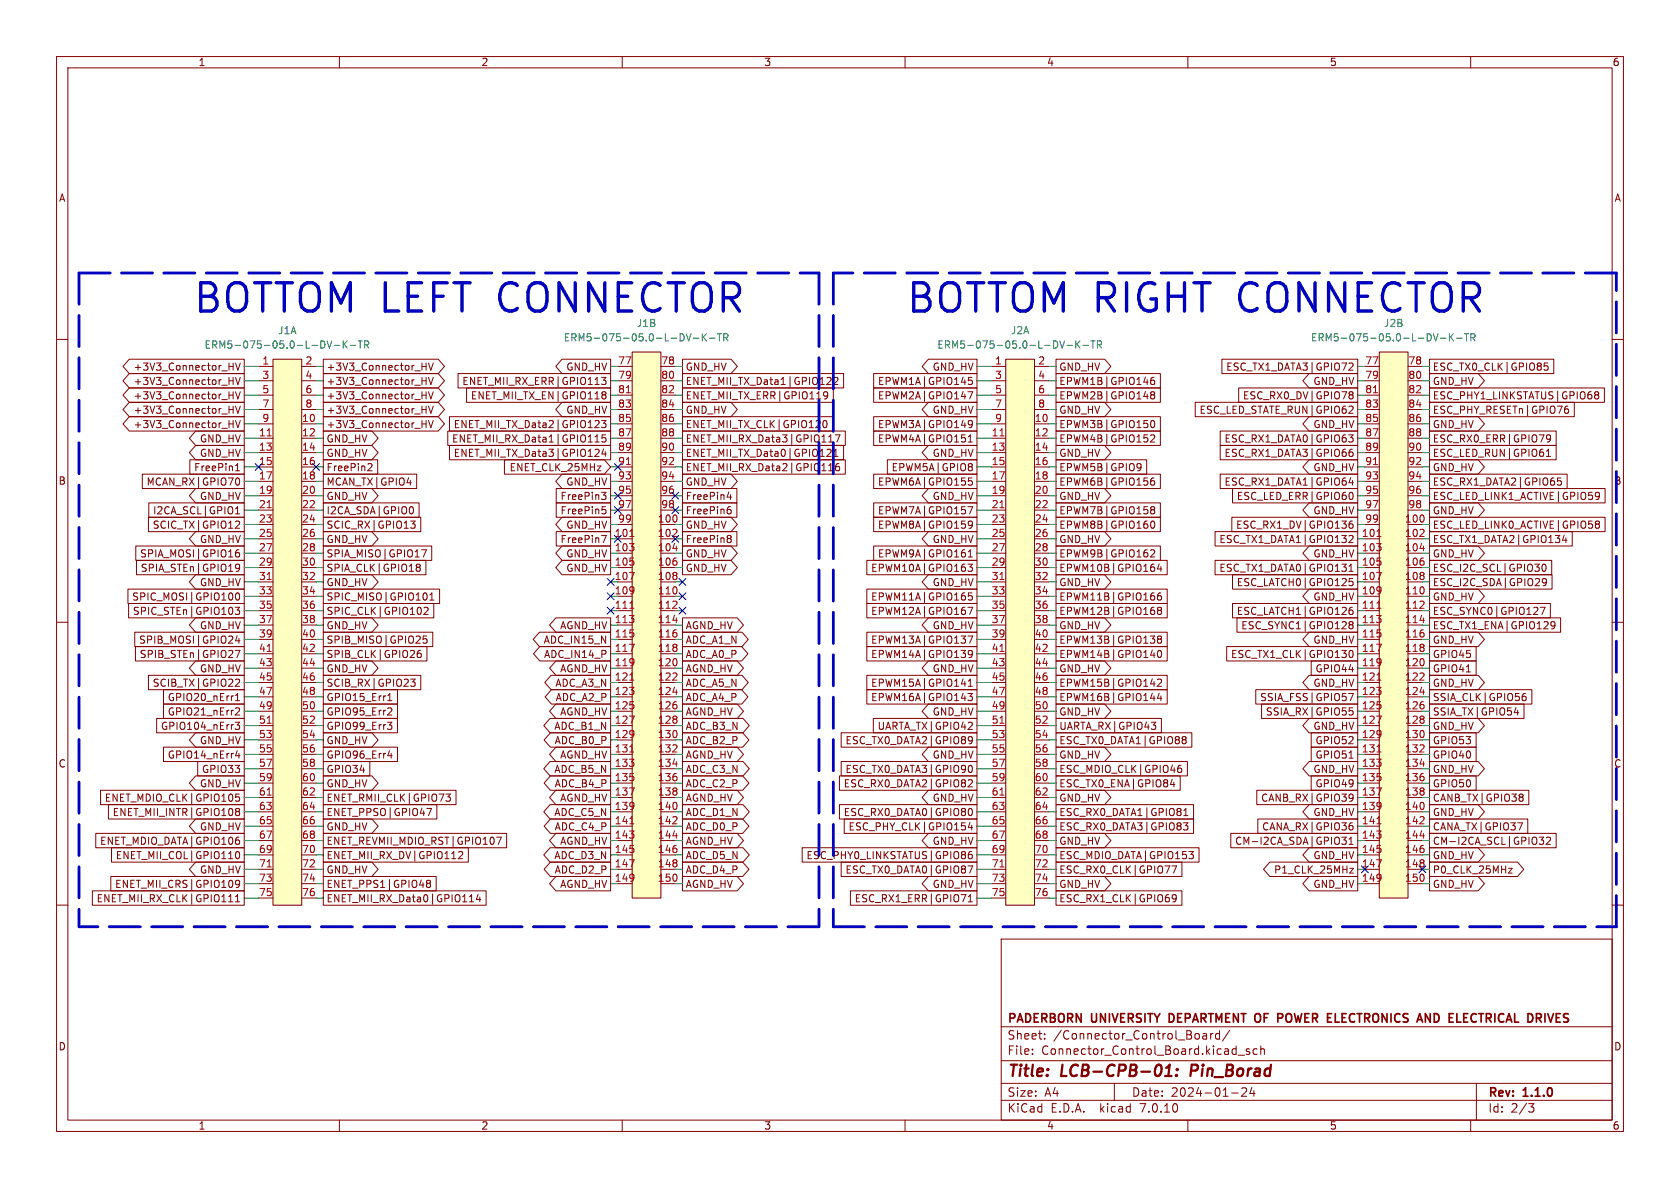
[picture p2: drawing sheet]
<svg xmlns="http://www.w3.org/2000/svg" width="297mm" height="210mm" viewBox="0 0 297 210" stroke-linecap="round" stroke-linejoin="round" font-family="sans-serif">
<defs><g id="words">
<g font-size="7" fill="#0000c2">
<text x="33.9" y="55.6">BOTTOM LEFT CONNECTOR</text>
<text x="159.9" y="55.6">BOTTOM RIGHT CONNECTOR</text>
</g>
<g font-size="2.8" fill="#840000">
<text x="178" y="190.9">Title:</text>
<text x="187.7" y="190.9">LCB-CPB-01:</text>
<text x="211.3" y="190.9">Pin_Borad</text>
</g>
<g font-size="2.1" fill="#840000">
<text x="178" y="184">Sheet:</text>
<text x="178" y="181.2">PADERBORN</text>
<text x="186.2" y="184">/Connector_Control_Board/</text>
<text x="193" y="181.2">UNIVERSITY</text>
<text x="207.3" y="181.2">DEPARTMENT OF</text>
<text x="227.8" y="181.2">POWER</text>
<text x="237.1" y="181.2">ELECTRONICS</text>
<text x="253.7" y="181.2">AND</text>
<text x="259.8" y="181.2">ELECTRICAL DRIVES</text>
<text x="178" y="186.7">File:</text>
<text x="184.1" y="186.7">Connector_Control_Board.kicad_sch</text>
<text x="178" y="196.9">KiCad</text>
<text x="178" y="194.1">Size:</text>
<text x="184.7" y="194.1">A4</text>
<text x="185.7" y="196.9">E.D.A.</text>
<text x="194.6" y="196.9">kicad</text>
<text x="200" y="194.1">Date:</text>
<text x="201.8" y="196.9">7.0.10</text>
<text x="207" y="194.1">2024-01-24</text>
<text x="263" y="194.3">Rev:</text>
<text x="263" y="196.9">Id:</text>
<text x="267.1" y="196.9">2/3</text>
<text x="269.4" y="194.3">1.1.0</text>
</g>
<g font-size="1.8" fill="#840000">
<text x="35" y="11.9">1</text>
<text x="85" y="11.9">2</text>
<text x="135" y="11.9">3</text>
<text x="185" y="11.9">4</text>
<text x="235" y="11.9">5</text>
<text x="285" y="11.9">6</text>
<text x="10.3" y="35.9">A</text>
<text x="285.3" y="35.9">A</text>
<text x="23.5" y="65.7">+3V3_Connector_HV</text>
<text x="57.6" y="65.7">+3V3_Connector_HV</text>
<text x="100" y="65.7">GND_HV</text>
<text x="121.1" y="65.7">GND_HV</text>
<text x="164.8" y="65.7">GND_HV</text>
<text x="187.2" y="65.7">GND_HV</text>
<text x="216.7" y="65.7">ESC_TX1_DATA3|GPIO72</text>
<text x="253.2" y="65.7">ESC_TX0_CLK|GPIO85</text>
<text x="23.5" y="68.3">+3V3_Connector_HV</text>
<text x="23.5" y="70.8">+3V3_Connector_HV</text>
<text x="57.6" y="70.8">+3V3_Connector_HV</text>
<text x="57.6" y="68.3">+3V3_Connector_HV</text>
<text x="81.6" y="68.3">ENET_MII_RX_ERR|GPIO113</text>
<text x="83.1" y="70.8">ENET_MII_TX_EN|GPIO118</text>
<text x="121.1" y="68.3">ENET_MII_TX_Data1|GPIO122</text>
<text x="121.1" y="70.8">ENET_MII_TX_ERR|GPIO119</text>
<text x="155.1" y="70.8">EPWM2A|GPIO147</text>
<text x="155.1" y="68.3">EPWM1A|GPIO145</text>
<text x="187.2" y="70.8">EPWM2B|GPIO148</text>
<text x="187.2" y="68.3">EPWM1B|GPIO146</text>
<text x="219.6" y="70.8">ESC_RX0_DV|GPIO78</text>
<text x="232.1" y="68.3">GND_HV</text>
<text x="253.2" y="70.8">ESC_PHY1_LINKSTATUS|GPIO68</text>
<text x="253.2" y="68.3">GND_HV</text>
<text x="23.5" y="73.3">+3V3_Connector_HV</text>
<text x="23.5" y="75.9">+3V3_Connector_HV</text>
<text x="57.6" y="75.9">+3V3_Connector_HV</text>
<text x="57.6" y="73.3">+3V3_Connector_HV</text>
<text x="80.1" y="75.9">ENET_MII_TX_Data2|GPIO123</text>
<text x="100" y="73.3">GND_HV</text>
<text x="121.1" y="73.3">GND_HV</text>
<text x="121.1" y="75.9">ENET_MII_TX_CLK|GPIO120</text>
<text x="155.1" y="75.9">EPWM3A|GPIO149</text>
<text x="164.8" y="73.3">GND_HV</text>
<text x="187.2" y="73.3">GND_HV</text>
<text x="187.2" y="75.9">EPWM3B|GPIO150</text>
<text x="212" y="73.3">ESC_LED_STATE_RUN|GPIO62</text>
<text x="232.1" y="75.9">GND_HV</text>
<text x="253.2" y="73.3">ESC_PHY_RESETn|GPIO76</text>
<text x="253.2" y="75.9">GND_HV</text>
<text x="34.2" y="83.5">FreePin1</text>
<text x="35.2" y="78.4">GND_HV</text>
<text x="35.2" y="81">GND_HV</text>
<text x="57.6" y="78.4">GND_HV</text>
<text x="57.6" y="83.5">FreePin2</text>
<text x="57.6" y="81">GND_HV</text>
<text x="79.8" y="78.4">ENET_MII_RX_Data1|GPIO115</text>
<text x="80.1" y="81">ENET_MII_TX_Data3|GPIO124</text>
<text x="90" y="83.5">ENET_CLK_25MHz</text>
<text x="121.1" y="78.4">ENET_MII_RX_Data3|GPIO117</text>
<text x="121.1" y="83.5">ENET_MII_RX_Data2|GPIO116</text>
<text x="121.1" y="81">ENET_MII_TX_Data0|GPIO121</text>
<text x="155.1" y="78.4">EPWM4A|GPIO151</text>
<text x="157.5" y="83.5">EPWM5A|GPIO8</text>
<text x="164.8" y="81">GND_HV</text>
<text x="187.2" y="81">GND_HV</text>
<text x="187.2" y="83.5">EPWM5B|GPIO9</text>
<text x="187.2" y="78.4">EPWM4B|GPIO152</text>
<text x="216.4" y="78.4">ESC_RX1_DATA0|GPIO63</text>
<text x="216.4" y="81">ESC_RX1_DATA3|GPIO66</text>
<text x="232.1" y="83.5">GND_HV</text>
<text x="253.2" y="78.4">ESC_RX0_ERR|GPIO79</text>
<text x="253.2" y="83.5">GND_HV</text>
<text x="253.2" y="81">ESC_LED_RUN|GPIO61</text>
<text x="10.3" y="85.9">B</text>
<text x="25.8" y="86">MCAN_RX|GPIO70</text>
<text x="35.2" y="88.6">GND_HV</text>
<text x="57.6" y="88.6">GND_HV</text>
<text x="57.6" y="86">MCAN_TX|GPIO4</text>
<text x="99" y="88.6">FreePin3</text>
<text x="100" y="86">GND_HV</text>
<text x="121.1" y="86">GND_HV</text>
<text x="121.1" y="88.6">FreePin4</text>
<text x="155.1" y="86">EPWM6A|GPIO155</text>
<text x="164.8" y="88.6">GND_HV</text>
<text x="187.2" y="88.6">GND_HV</text>
<text x="187.2" y="86">EPWM6B|GPIO156</text>
<text x="216.4" y="86">ESC_RX1_DATA1|GPIO64</text>
<text x="218.5" y="88.6">ESC_LED_ERR|GPIO60</text>
<text x="253.2" y="88.6">ESC_LED_LINK1_ACTIVE|GPIO59</text>
<text x="253.2" y="86">ESC_RX1_DATA2|GPIO65</text>
<text x="285.3" y="85.9">B</text>
<text x="26.9" y="93.7">SCIC_TX|GPIO12</text>
<text x="27" y="91.1">I2CA_SCL|GPIO1</text>
<text x="57.6" y="93.7">SCIC_RX|GPIO13</text>
<text x="57.6" y="91.1">I2CA_SDA|GPIO0</text>
<text x="99" y="91.1">FreePin5</text>
<text x="100" y="93.7">GND_HV</text>
<text x="121.1" y="91.1">FreePin6</text>
<text x="121.1" y="93.7">GND_HV</text>
<text x="155.1" y="91.1">EPWM7A|GPIO157</text>
<text x="155.1" y="93.7">EPWM8A|GPIO159</text>
<text x="187.2" y="91.1">EPWM7B|GPIO158</text>
<text x="187.2" y="93.7">EPWM8B|GPIO160</text>
<text x="218.4" y="93.7">ESC_RX1_DV|GPIO136</text>
<text x="232.1" y="91.1">GND_HV</text>
<text x="253.2" y="93.7">ESC_LED_LINK0_ACTIVE|GPIO58</text>
<text x="253.2" y="91.1">GND_HV</text>
<text x="24.7" y="98.7">SPIA_MOSI|GPIO16</text>
<text x="24.8" y="101.3">SPIA_STEn|GPIO19</text>
<text x="35.2" y="96.2">GND_HV</text>
<text x="57.6" y="98.7">SPIA_MISO|GPIO17</text>
<text x="57.6" y="101.3">SPIA_CLK|GPIO18</text>
<text x="57.6" y="96.2">GND_HV</text>
<text x="99" y="96.2">FreePin7</text>
<text x="100" y="101.3">GND_HV</text>
<text x="100" y="98.7">GND_HV</text>
<text x="121.1" y="98.7">GND_HV</text>
<text x="121.1" y="101.3">GND_HV</text>
<text x="121.1" y="96.2">FreePin8</text>
<text x="153.9" y="101.3">EPWM10A|GPIO163</text>
<text x="155.1" y="98.7">EPWM9A|GPIO161</text>
<text x="164.8" y="96.2">GND_HV</text>
<text x="187.2" y="96.2">GND_HV</text>
<text x="187.2" y="101.3">EPWM10B|GPIO164</text>
<text x="187.2" y="98.7">EPWM9B|GPIO162</text>
<text x="215.5" y="101.3">ESC_TX1_DATA0|GPIO131</text>
<text x="215.5" y="96.2">ESC_TX1_DATA1|GPIO132</text>
<text x="232.1" y="98.7">GND_HV</text>
<text x="253.2" y="96.2">ESC_TX1_DATA2|GPIO134</text>
<text x="253.2" y="101.3">ESC_I2C_SCL|GPIO30</text>
<text x="253.2" y="98.7">GND_HV</text>
<text x="23.3" y="106.4">SPIC_MOSI|GPIO100</text>
<text x="35.2" y="103.8">GND_HV</text>
<text x="57.6" y="106.4">SPIC_MISO|GPIO101</text>
<text x="57.6" y="103.8">GND_HV</text>
<text x="153.9" y="106.4">EPWM11A|GPIO165</text>
<text x="164.8" y="103.8">GND_HV</text>
<text x="187.2" y="103.8">GND_HV</text>
<text x="187.2" y="106.4">EPWM11B|GPIO166</text>
<text x="218.5" y="103.8">ESC_LATCH0|GPIO125</text>
<text x="232.1" y="106.4">GND_HV</text>
<text x="253.2" y="103.8">ESC_I2C_SDA|GPIO29</text>
<text x="253.2" y="106.4">GND_HV</text>
<text x="23.4" y="108.9">SPIC_STEn|GPIO103</text>
<text x="24.5" y="114">SPIB_MOSI|GPIO24</text>
<text x="35.2" y="111.4">GND_HV</text>
<text x="57.6" y="108.9">SPIC_CLK|GPIO102</text>
<text x="57.6" y="114">SPIB_MISO|GPIO25</text>
<text x="57.6" y="111.4">GND_HV</text>
<text x="96" y="114">ADC_IN15_N</text>
<text x="98.9" y="111.4">AGND_HV</text>
<text x="121.1" y="111.4">AGND_HV</text>
<text x="121.1" y="114">ADC_A1_N</text>
<text x="153.9" y="114">EPWM13A|GPIO137</text>
<text x="153.9" y="108.9">EPWM12A|GPIO167</text>
<text x="164.8" y="111.4">GND_HV</text>
<text x="187.2" y="108.9">EPWM12B|GPIO168</text>
<text x="187.2" y="114">EPWM13B|GPIO138</text>
<text x="187.2" y="111.4">GND_HV</text>
<text x="218.5" y="108.9">ESC_LATCH1|GPIO126</text>
<text x="219.3" y="111.4">ESC_SYNC1|GPIO128</text>
<text x="232.1" y="114">GND_HV</text>
<text x="253.2" y="111.4">ESC_TX1_ENA|GPIO129</text>
<text x="253.2" y="108.9">ESC_SYNC0|GPIO127</text>
<text x="253.2" y="114">GND_HV</text>
<text x="24.6" y="116.5">SPIB_STEn|GPIO27</text>
<text x="35.2" y="119.1">GND_HV</text>
<text x="57.6" y="119.1">GND_HV</text>
<text x="57.6" y="116.5">SPIB_CLK|GPIO26</text>
<text x="96.1" y="116.5">ADC_IN14_P</text>
<text x="98.9" y="119.1">AGND_HV</text>
<text x="121.1" y="119.1">AGND_HV</text>
<text x="121.1" y="116.5">ADC_A0_P</text>
<text x="153.9" y="116.5">EPWM14A|GPIO139</text>
<text x="164.8" y="119.1">GND_HV</text>
<text x="187.2" y="116.5">EPWM14B|GPIO140</text>
<text x="187.2" y="119.1">GND_HV</text>
<text x="217.5" y="116.5">ESC_TX1_CLK|GPIO130</text>
<text x="232.5" y="119.1">GPIO44</text>
<text x="253.2" y="116.5">GPIO45</text>
<text x="253.2" y="119.1">GPIO41</text>
<text x="26.9" y="121.6">SCIB_TX|GPIO22</text>
<text x="29.6" y="124.1">GPIO20_nErr1</text>
<text x="57.6" y="121.6">SCIB_RX|GPIO23</text>
<text x="57.6" y="124.1">GPIO15_Err1</text>
<text x="98.1" y="121.6">ADC_A3_N</text>
<text x="98.1" y="124.1">ADC_A2_P</text>
<text x="121.1" y="121.6">ADC_A5_N</text>
<text x="121.1" y="124.1">ADC_A4_P</text>
<text x="153.9" y="121.6">EPWM15A|GPIO141</text>
<text x="153.9" y="124.1">EPWM16A|GPIO143</text>
<text x="187.2" y="121.6">EPWM15B|GPIO142</text>
<text x="187.2" y="124.1">EPWM16B|GPIO144</text>
<text x="222.7" y="124.1">SSIA_FSS|GPIO57</text>
<text x="232.1" y="121.6">GND_HV</text>
<text x="253.2" y="121.6">GND_HV</text>
<text x="253.2" y="124.1">SSIA_CLK|GPIO56</text>
<text x="28.3" y="129.2">GPIO104_nErr3</text>
<text x="29.6" y="126.7">GPIO21_nErr2</text>
<text x="35.2" y="131.8">GND_HV</text>
<text x="57.6" y="126.7">GPIO95_Err2</text>
<text x="57.6" y="131.8">GND_HV</text>
<text x="57.6" y="129.2">GPIO99_Err3</text>
<text x="97.9" y="129.2">ADC_B1_N</text>
<text x="98" y="131.8">ADC_B0_P</text>
<text x="98.9" y="126.7">AGND_HV</text>
<text x="121.1" y="126.7">AGND_HV</text>
<text x="121.1" y="131.8">ADC_B2_P</text>
<text x="121.1" y="129.2">ADC_B3_N</text>
<text x="149.4" y="131.8">ESC_TX0_DATA2|GPIO89</text>
<text x="155" y="129.2">UARTA_TX|GPIO42</text>
<text x="164.8" y="126.7">GND_HV</text>
<text x="187.2" y="131.8">ESC_TX0_DATA1|GPIO88</text>
<text x="187.2" y="126.7">GND_HV</text>
<text x="187.2" y="129.2">UARTA_RX|GPIO43</text>
<text x="223.7" y="126.7">SSIA_RX|GPIO55</text>
<text x="232.1" y="129.2">GND_HV</text>
<text x="232.5" y="131.8">GPIO52</text>
<text x="253.2" y="126.7">SSIA_TX|GPIO54</text>
<text x="253.2" y="129.2">GND_HV</text>
<text x="253.2" y="131.8">GPIO53</text>
<text x="10.3" y="135.9">C</text>
<text x="29.6" y="134.3">GPIO14_nErr4</text>
<text x="35.6" y="136.8">GPIO33</text>
<text x="57.6" y="136.8">GPIO34</text>
<text x="57.6" y="134.3">GPIO96_Err4</text>
<text x="97.9" y="136.8">ADC_B5_N</text>
<text x="98.9" y="134.3">AGND_HV</text>
<text x="121.1" y="134.3">AGND_HV</text>
<text x="121.1" y="136.8">ADC_C3_N</text>
<text x="149.4" y="136.8">ESC_TX0_DATA3|GPIO90</text>
<text x="164.8" y="134.3">GND_HV</text>
<text x="187.2" y="136.8">ESC_MDIO_CLK|GPIO46</text>
<text x="187.2" y="134.3">GND_HV</text>
<text x="232.1" y="136.8">GND_HV</text>
<text x="232.5" y="134.3">GPIO51</text>
<text x="253.2" y="134.3">GPIO40</text>
<text x="253.2" y="136.8">GND_HV</text>
<text x="285.3" y="135.9">C</text>
<text x="18.4" y="141.9">ENET_MDIO_CLK|GPIO105</text>
<text x="35.2" y="139.4">GND_HV</text>
<text x="57.6" y="139.4">GND_HV</text>
<text x="57.6" y="141.9">ENET_RMII_CLK|GPIO73</text>
<text x="98" y="139.4">ADC_B4_P</text>
<text x="98.9" y="141.9">AGND_HV</text>
<text x="121.1" y="139.4">ADC_C2_P</text>
<text x="121.1" y="141.9">AGND_HV</text>
<text x="149.1" y="139.4">ESC_RX0_DATA2|GPIO82</text>
<text x="164.8" y="141.9">GND_HV</text>
<text x="187.2" y="139.4">ESC_TX0_ENA|GPIO84</text>
<text x="187.2" y="141.9">GND_HV</text>
<text x="222.8" y="141.9">CANB_RX|GPIO39</text>
<text x="232.5" y="139.4">GPIO49</text>
<text x="253.2" y="141.9">CANB_TX|GPIO38</text>
<text x="253.2" y="139.4">GPIO50</text>
<text x="17.6" y="149.5">ENET_MDIO_DATA|GPIO106</text>
<text x="19.8" y="144.5">ENET_MII_INTR|GPIO108</text>
<text x="35.2" y="147">GND_HV</text>
<text x="57.6" y="149.5">ENET_REVMII_MDIO_RST|GPIO107</text>
<text x="57.6" y="147">GND_HV</text>
<text x="57.6" y="144.5">ENET_PPSO|GPIO47</text>
<text x="97.9" y="144.5">ADC_C5_N</text>
<text x="98" y="147">ADC_C4_P</text>
<text x="98.9" y="149.5">AGND_HV</text>
<text x="121.1" y="149.5">AGND_HV</text>
<text x="121.1" y="147">ADC_D0_P</text>
<text x="121.1" y="144.5">ADC_D1_N</text>
<text x="149.1" y="144.5">ESC_RX0_DATA0|GPIO80</text>
<text x="149.9" y="147">ESC_PHY_CLK|GPIO154</text>
<text x="164.8" y="149.5">GND_HV</text>
<text x="187.2" y="147">ESC_RX0_DATA3|GPIO83</text>
<text x="187.2" y="144.5">ESC_RX0_DATA1|GPIO81</text>
<text x="187.2" y="149.5">GND_HV</text>
<text x="218.2" y="149.5">CM-I2CA_SDA|GPIO31</text>
<text x="223" y="147">CANA_RX|GPIO36</text>
<text x="232.1" y="144.5">GND_HV</text>
<text x="253.2" y="147">CANA_TX|GPIO37</text>
<text x="253.2" y="144.5">GND_HV</text>
<text x="253.2" y="149.5">CM-I2CA_SCL|GPIO32</text>
<text x="20.4" y="152.1">ENET_MII_COL|GPIO110</text>
<text x="35.2" y="154.6">GND_HV</text>
<text x="57.6" y="154.6">GND_HV</text>
<text x="57.6" y="152.1">ENET_MII_RX_DV|GPIO112</text>
<text x="97.9" y="152.1">ADC_D3_N</text>
<text x="98" y="154.6">ADC_D2_P</text>
<text x="121.1" y="154.6">ADC_D4_P</text>
<text x="121.1" y="152.1">ADC_D5_N</text>
<text x="142.5" y="152.1">ESC_PHY0_LINKSTATUS|GPIO86</text>
<text x="149.4" y="154.6">ESC_TX0_DATA0|GPIO87</text>
<text x="187.2" y="152.1">ESC_MDIO_DATA|GPIO153</text>
<text x="187.2" y="154.6">ESC_RX0_CLK|GPIO77</text>
<text x="225.1" y="154.6">P1_CLK_25MHz</text>
<text x="232.1" y="152.1">GND_HV</text>
<text x="253.2" y="154.6">P0_CLK_25MHz</text>
<text x="253.2" y="152.1">GND_HV</text>
<text x="17" y="159.7">ENET_MII_RX_CLK|GPIO111</text>
<text x="20.2" y="157.2">ENET_MII_CRS|GPIO109</text>
<text x="57.6" y="159.7">ENET_MII_RX_Data0|GPIO114</text>
<text x="57.6" y="157.2">ENET_PPS1|GPIO48</text>
<text x="98.9" y="157.2">AGND_HV</text>
<text x="121.1" y="157.2">AGND_HV</text>
<text x="151" y="159.7">ESC_RX1_ERR|GPIO71</text>
<text x="164.8" y="157.2">GND_HV</text>
<text x="187.2" y="157.2">GND_HV</text>
<text x="187.2" y="159.7">ESC_RX1_CLK|GPIO69</text>
<text x="232.1" y="157.2">GND_HV</text>
<text x="253.2" y="157.2">GND_HV</text>
<text x="10.3" y="185.9">D</text>
<text x="285.3" y="185.9">D</text>
<text x="35" y="199.9">1</text>
<text x="85" y="199.9">2</text>
<text x="135" y="199.9">3</text>
<text x="185" y="199.9">4</text>
<text x="235" y="199.9">5</text>
<text x="285" y="199.9">6</text>
</g>
<g font-size="1.8" fill="#006464">
<text x="49.1" y="59.3">J1A</text>
<text x="112.5" y="58">J1B</text>
<text x="178.6" y="59.3">J2A</text>
<text x="244.6" y="58">J2B</text>
<text x="36.1" y="61.8">ERM5-075-05.0-L-DV-K-TR</text>
<text x="99.6" y="60.6">ERM5-075-05.0-L-DV-K-TR</text>
<text x="165.6" y="61.8">ERM5-075-05.0-L-DV-K-TR</text>
<text x="231.6" y="60.6">ERM5-075-05.0-L-DV-K-TR</text>
</g>
<g font-size="1.8" fill="#a90000">
<text x="46.3" y="64.5">1</text>
<text x="53.9" y="64.5">2</text>
<text x="109.2" y="64.5">77</text>
<text x="116.8" y="64.5">78</text>
<text x="175.8" y="64.5">1</text>
<text x="183.4" y="64.5">2</text>
<text x="241.3" y="64.5">77</text>
<text x="248.9" y="64.5">78</text>
<text x="46.3" y="67.1">3</text>
<text x="46.3" y="69.6">5</text>
<text x="53.9" y="67.1">4</text>
<text x="53.9" y="69.6">6</text>
<text x="109.2" y="67.1">79</text>
<text x="109.2" y="69.6">81</text>
<text x="116.8" y="67.1">80</text>
<text x="116.8" y="69.6">82</text>
<text x="175.8" y="67.1">3</text>
<text x="175.8" y="69.6">5</text>
<text x="183.4" y="67.1">4</text>
<text x="183.4" y="69.6">6</text>
<text x="241.3" y="67.1">79</text>
<text x="241.3" y="69.6">81</text>
<text x="248.9" y="67.1">80</text>
<text x="248.9" y="69.6">82</text>
<text x="45.7" y="77.2">11</text>
<text x="46.3" y="72.1">7</text>
<text x="46.3" y="74.7">9</text>
<text x="53.3" y="74.7">10</text>
<text x="53.3" y="77.2">12</text>
<text x="53.9" y="72.1">8</text>
<text x="109.2" y="72.1">83</text>
<text x="109.2" y="74.7">85</text>
<text x="109.2" y="77.2">87</text>
<text x="116.8" y="72.1">84</text>
<text x="116.8" y="74.7">86</text>
<text x="116.8" y="77.2">88</text>
<text x="175.2" y="77.2">11</text>
<text x="175.8" y="72.1">7</text>
<text x="175.8" y="74.7">9</text>
<text x="182.8" y="74.7">10</text>
<text x="182.8" y="77.2">12</text>
<text x="183.4" y="72.1">8</text>
<text x="241.3" y="72.1">83</text>
<text x="241.3" y="74.7">85</text>
<text x="241.3" y="77.2">87</text>
<text x="248.9" y="72.1">84</text>
<text x="248.9" y="74.7">86</text>
<text x="248.9" y="77.2">88</text>
<text x="45.7" y="79.8">13</text>
<text x="45.7" y="82.3">15</text>
<text x="53.3" y="79.8">14</text>
<text x="53.3" y="82.3">16</text>
<text x="109.2" y="79.8">89</text>
<text x="109.2" y="82.3">91</text>
<text x="116.8" y="79.8">90</text>
<text x="116.8" y="82.3">92</text>
<text x="175.2" y="79.8">13</text>
<text x="175.2" y="82.3">15</text>
<text x="182.8" y="79.8">14</text>
<text x="182.8" y="82.3">16</text>
<text x="241.3" y="79.8">89</text>
<text x="241.3" y="82.3">91</text>
<text x="248.9" y="79.8">90</text>
<text x="248.9" y="82.3">92</text>
<text x="45.7" y="84.8">17</text>
<text x="45.7" y="87.4">19</text>
<text x="45.7" y="89.9">21</text>
<text x="53.3" y="84.8">18</text>
<text x="53.3" y="87.4">20</text>
<text x="53.3" y="89.9">22</text>
<text x="109.2" y="84.8">93</text>
<text x="109.2" y="87.4">95</text>
<text x="109.2" y="89.9">97</text>
<text x="116.8" y="84.8">94</text>
<text x="116.8" y="87.4">96</text>
<text x="116.8" y="89.9">98</text>
<text x="175.2" y="84.8">17</text>
<text x="175.2" y="87.4">19</text>
<text x="175.2" y="89.9">21</text>
<text x="182.8" y="84.8">18</text>
<text x="182.8" y="87.4">20</text>
<text x="182.8" y="89.9">22</text>
<text x="241.3" y="84.8">93</text>
<text x="241.3" y="87.4">95</text>
<text x="241.3" y="89.9">97</text>
<text x="248.9" y="84.8">94</text>
<text x="248.9" y="87.4">96</text>
<text x="248.9" y="89.9">98</text>
<text x="45.7" y="92.5">23</text>
<text x="45.7" y="95">25</text>
<text x="53.3" y="92.5">24</text>
<text x="53.3" y="95">26</text>
<text x="108.6" y="95">101</text>
<text x="109.2" y="92.5">99</text>
<text x="116.2" y="92.5">100</text>
<text x="116.2" y="95">102</text>
<text x="175.2" y="92.5">23</text>
<text x="175.2" y="95">25</text>
<text x="182.8" y="92.5">24</text>
<text x="182.8" y="95">26</text>
<text x="240.7" y="95">101</text>
<text x="241.3" y="92.5">99</text>
<text x="248.3" y="92.5">100</text>
<text x="248.3" y="95">102</text>
<text x="45.7" y="97.5">27</text>
<text x="45.7" y="100.1">29</text>
<text x="53.3" y="97.5">28</text>
<text x="53.3" y="100.1">30</text>
<text x="108.6" y="97.5">103</text>
<text x="108.6" y="100.1">105</text>
<text x="116.2" y="97.5">104</text>
<text x="116.2" y="100.1">106</text>
<text x="175.2" y="97.5">27</text>
<text x="175.2" y="100.1">29</text>
<text x="182.8" y="97.5">28</text>
<text x="182.8" y="100.1">30</text>
<text x="240.7" y="97.5">103</text>
<text x="240.7" y="100.1">105</text>
<text x="248.3" y="97.5">104</text>
<text x="248.3" y="100.1">106</text>
<text x="45.7" y="102.6">31</text>
<text x="45.7" y="105.2">33</text>
<text x="45.7" y="107.7">35</text>
<text x="53.3" y="102.6">32</text>
<text x="53.3" y="105.2">34</text>
<text x="53.3" y="107.7">36</text>
<text x="108.6" y="102.6">107</text>
<text x="108.6" y="105.2">109</text>
<text x="108.6" y="107.7">111</text>
<text x="116.2" y="102.6">108</text>
<text x="116.2" y="105.2">110</text>
<text x="116.2" y="107.7">112</text>
<text x="175.2" y="102.6">31</text>
<text x="175.2" y="105.2">33</text>
<text x="175.2" y="107.7">35</text>
<text x="182.8" y="102.6">32</text>
<text x="182.8" y="105.2">34</text>
<text x="182.8" y="107.7">36</text>
<text x="240.7" y="102.6">107</text>
<text x="240.7" y="105.2">109</text>
<text x="240.7" y="107.7">111</text>
<text x="248.3" y="102.6">108</text>
<text x="248.3" y="105.2">110</text>
<text x="248.3" y="107.7">112</text>
<text x="45.7" y="110.2">37</text>
<text x="45.7" y="112.8">39</text>
<text x="53.3" y="110.2">38</text>
<text x="53.3" y="112.8">40</text>
<text x="108.6" y="110.2">113</text>
<text x="108.6" y="112.8">115</text>
<text x="116.2" y="110.2">114</text>
<text x="116.2" y="112.8">116</text>
<text x="175.2" y="110.2">37</text>
<text x="175.2" y="112.8">39</text>
<text x="182.8" y="110.2">38</text>
<text x="182.8" y="112.8">40</text>
<text x="240.7" y="110.2">113</text>
<text x="240.7" y="112.8">115</text>
<text x="248.3" y="110.2">114</text>
<text x="248.3" y="112.8">116</text>
<text x="45.7" y="115.3">41</text>
<text x="45.7" y="117.9">43</text>
<text x="53.3" y="115.3">42</text>
<text x="53.3" y="117.9">44</text>
<text x="108.6" y="115.3">117</text>
<text x="108.6" y="117.9">119</text>
<text x="116.2" y="115.3">118</text>
<text x="116.2" y="117.9">120</text>
<text x="175.2" y="115.3">41</text>
<text x="175.2" y="117.9">43</text>
<text x="182.8" y="115.3">42</text>
<text x="182.8" y="117.9">44</text>
<text x="240.7" y="115.3">117</text>
<text x="240.7" y="117.9">119</text>
<text x="248.3" y="115.3">118</text>
<text x="248.3" y="117.9">120</text>
<text x="45.7" y="120.4">45</text>
<text x="45.7" y="122.9">47</text>
<text x="45.7" y="125.5">49</text>
<text x="53.3" y="120.4">46</text>
<text x="53.3" y="122.9">48</text>
<text x="53.3" y="125.5">50</text>
<text x="108.6" y="120.4">121</text>
<text x="108.6" y="122.9">123</text>
<text x="108.6" y="125.5">125</text>
<text x="116.2" y="120.4">122</text>
<text x="116.2" y="122.9">124</text>
<text x="116.2" y="125.5">126</text>
<text x="175.2" y="120.4">45</text>
<text x="175.2" y="122.9">47</text>
<text x="175.2" y="125.5">49</text>
<text x="182.8" y="120.4">46</text>
<text x="182.8" y="122.9">48</text>
<text x="182.8" y="125.5">50</text>
<text x="240.7" y="120.4">121</text>
<text x="240.7" y="122.9">123</text>
<text x="240.7" y="125.5">125</text>
<text x="248.3" y="120.4">122</text>
<text x="248.3" y="122.9">124</text>
<text x="248.3" y="125.5">126</text>
<text x="45.7" y="128">51</text>
<text x="45.7" y="130.6">53</text>
<text x="53.3" y="128">52</text>
<text x="53.3" y="130.6">54</text>
<text x="108.6" y="128">127</text>
<text x="108.6" y="130.6">129</text>
<text x="116.2" y="128">128</text>
<text x="116.2" y="130.6">130</text>
<text x="175.2" y="128">51</text>
<text x="175.2" y="130.6">53</text>
<text x="182.8" y="128">52</text>
<text x="182.8" y="130.6">54</text>
<text x="240.7" y="128">127</text>
<text x="240.7" y="130.6">129</text>
<text x="248.3" y="128">128</text>
<text x="248.3" y="130.6">130</text>
<text x="45.7" y="133.1">55</text>
<text x="45.7" y="135.6">57</text>
<text x="53.3" y="133.1">56</text>
<text x="53.3" y="135.6">58</text>
<text x="108.6" y="133.1">131</text>
<text x="108.6" y="135.6">133</text>
<text x="116.2" y="133.1">132</text>
<text x="116.2" y="135.6">134</text>
<text x="175.2" y="133.1">55</text>
<text x="175.2" y="135.6">57</text>
<text x="182.8" y="133.1">56</text>
<text x="182.8" y="135.6">58</text>
<text x="240.7" y="133.1">131</text>
<text x="240.7" y="135.6">133</text>
<text x="248.3" y="133.1">132</text>
<text x="248.3" y="135.6">134</text>
<text x="45.7" y="138.2">59</text>
<text x="45.7" y="140.7">61</text>
<text x="45.7" y="143.3">63</text>
<text x="53.3" y="138.2">60</text>
<text x="53.3" y="140.7">62</text>
<text x="53.3" y="143.3">64</text>
<text x="108.6" y="138.2">135</text>
<text x="108.6" y="140.7">137</text>
<text x="108.6" y="143.3">139</text>
<text x="116.2" y="138.2">136</text>
<text x="116.2" y="140.7">138</text>
<text x="116.2" y="143.3">140</text>
<text x="175.2" y="138.2">59</text>
<text x="175.2" y="140.7">61</text>
<text x="175.2" y="143.3">63</text>
<text x="182.8" y="138.2">60</text>
<text x="182.8" y="140.7">62</text>
<text x="182.8" y="143.3">64</text>
<text x="240.7" y="138.2">135</text>
<text x="240.7" y="140.7">137</text>
<text x="240.7" y="143.3">139</text>
<text x="248.3" y="138.2">136</text>
<text x="248.3" y="140.7">138</text>
<text x="248.3" y="143.3">140</text>
<text x="45.7" y="145.8">65</text>
<text x="45.7" y="148.3">67</text>
<text x="53.3" y="145.8">66</text>
<text x="53.3" y="148.3">68</text>
<text x="108.6" y="145.8">141</text>
<text x="108.6" y="148.3">143</text>
<text x="116.2" y="145.8">142</text>
<text x="116.2" y="148.3">144</text>
<text x="175.2" y="145.8">65</text>
<text x="175.2" y="148.3">67</text>
<text x="182.8" y="145.8">66</text>
<text x="182.8" y="148.3">68</text>
<text x="240.7" y="145.8">141</text>
<text x="240.7" y="148.3">143</text>
<text x="248.3" y="145.8">142</text>
<text x="248.3" y="148.3">144</text>
<text x="45.7" y="150.9">69</text>
<text x="45.7" y="153.4">71</text>
<text x="45.7" y="156">73</text>
<text x="53.3" y="150.9">70</text>
<text x="53.3" y="153.4">72</text>
<text x="53.3" y="156">74</text>
<text x="108.6" y="150.9">145</text>
<text x="108.6" y="153.4">147</text>
<text x="108.6" y="156">149</text>
<text x="116.2" y="150.9">146</text>
<text x="116.2" y="153.4">148</text>
<text x="116.2" y="156">150</text>
<text x="175.2" y="150.9">69</text>
<text x="175.2" y="153.4">71</text>
<text x="175.2" y="156">73</text>
<text x="182.8" y="150.9">70</text>
<text x="182.8" y="153.4">72</text>
<text x="182.8" y="156">74</text>
<text x="240.7" y="150.9">145</text>
<text x="240.7" y="153.4">147</text>
<text x="240.7" y="156">149</text>
<text x="248.3" y="150.9">146</text>
<text x="248.3" y="153.4">148</text>
<text x="248.3" y="156">150</text>
<text x="45.7" y="158.5">75</text>
<text x="53.3" y="158.5">76</text>
<text x="175.2" y="158.5">75</text>
<text x="182.8" y="158.5">76</text>
</g>
</g></defs>
<g fill="none" stroke="#840000" stroke-width=".18">
<path d="M10 10h277v190h-277zM12 12h273v186h-273zM60 10v2M110 10v2M160 10v2M210 10v2M260 10v2M10 60h2M285 60h2M22.9 66h20.3v2.6h-20.3l-1.2-1.3zM22.9 71.1h20.3v2.6h-20.3l-1.2-1.3zM22.9 68.6h20.3v2.5h-20.3l-1.2-1.2z"/>
<path d="M22.9 73.7h20.3v2.5h-20.3l-1.2-1.3zM22.9 63.5h20.3v2.5h-20.3l-1.2-1.2zM34.6 76.2h8.6v2.5h-8.6l-1.1-1.2zM34.6 78.7h8.6v2.6h-8.6l-1.1-1.3zM40.5 67.3h.7M40.5 72.4h.7M40.5 74.9h.7M40.5 69.9h.7M40.5 64.8h.7M41.2 64.2v1.2M41.2 66.7v1.3M41.2 69.3v1.2"/>
<path d="M41.2 71.8v1.3M41.2 74.3v1.3M41.6 66.7l.5 1.3 .4-1.3M41.6 71.8l.5 1.3 .4-1.3M41.6 69.3l.5 1.2 .4-1.2M41.6 74.3l.5 1.3 .4-1.3M41.6 64.2l.5 1.2 .4-1.2M45.7 64.8h2.6M45.7 67.3h2.6M45.7 69.9h2.6M45.7 72.4h2.6M45.7 74.9h2.6"/>
<path d="M45.7 77.5h2.6M48.3 63.5h5v96.5h-5zM53.3 64.8h2.6M53.3 67.3h2.6M53.3 69.9h2.6M53.3 72.4h2.6M53.3 74.9h2.6M53.3 77.5h2.6M57.1 68.6h20.4l1.1 1.3-1.1 1.2h-20.4zM57.1 66h20.4l1.1 1.3-1.1 1.3h-20.4zM57.1 76.2h8.6l1.2 1.3-1.2 1.2h-8.6zM57.1 78.7h8.6l1.2 1.3-1.2 1.3h-8.6z"/>
<path d="M57.1 73.7h20.4l1.1 1.2-1.1 1.3h-20.4zM57.1 71.1h20.4l1.1 1.3-1.1 1.3h-20.4zM57.1 63.5h20.4l1.1 1.3-1.1 1.2h-20.4zM74.6 67.3h.7M74.6 72.4h.7M74.6 74.9h.7M74.6 69.9h.7M74.6 64.8h.7M75.3 64.2v1.2M75.3 66.7v1.3M75.3 69.3v1.2M75.3 71.8v1.3"/>
<path d="M75.3 74.3v1.3M75.7 69.3l.5 1.2 .4-1.2M75.7 66.7l.5 1.3 .4-1.3M75.7 74.3l.5 1.3 .4-1.3M75.7 71.8l.5 1.3 .4-1.3M75.7 64.2l.5 1.2 .4-1.2M79.2 76.2h28.7v2.5h-28.7zM79.5 78.7h28.4v2.6h-28.4zM79.5 73.7h28.4v2.5h-28.4zM81 66h26.9v2.6h-26.9zM82.5 68.6h25.4v2.5h-25.4zM99.4 63.5h8.5v2.5h-8.5l-1.2-1.2z"/>
<path d="M99.4 71.1h8.5v2.6h-8.5l-1.2-1.3zM105.2 78.1h.7M105.4 74.3l.4 .1 .1 .3-.8 .9h.8M105.4 79.4l.4 .1 .1 .3-.8 .9h.8M105.4 77.1l.2-.2v1.2M106.3 66.7h.8l-.4 .5 .4 .1v.6l-.2 .1-.6-.1M106.3 74.3h.8l-.4 .5 .4 .1v.6l-.2 .1-.6-.1M106.6 69.8l-.2-.2 .2-.3h.3l.2 .2-.2 .3M106.6 69.8l-.2 .2v.3l.2 .2h.3l.2-.2v-.3l-.2-.2M106.6 69.8h.3M106.7 79.3l-.3 1h.8M107 79.8v.9"/>
<path d="M107.1 76.9h-.6l-.1 .6 .2-.1h.4l.1 .2v.4l-.2 .1-.5-.1M109.2 64.8h2.6M109.2 67.3h2.6M109.2 69.9h2.6M109.2 72.4h2.6M109.2 74.9h2.6M109.2 77.5h2.6M111.8 62.2h5v96.6h-5zM116.8 64.8h2.6M116.8 67.3h2.6M116.8 69.9h2.6M116.8 72.4h2.6"/>
<path d="M116.8 74.9h2.6M116.8 77.5h2.6M120.6 71.1h8.6l1.2 1.3-1.2 1.3h-8.6zM120.6 66h28.5v2.6h-28.5zM120.6 63.5h8.6l1.2 1.3-1.2 1.2h-8.6zM120.6 73.7h26.6v2.5h-26.6zM120.6 68.6h26.7v2.5h-26.7zM120.6 76.2h28.8v2.5h-28.8zM120.6 78.7h28.5v2.6h-28.5zM145.6 69.8l.2 .2h.4l.1-.2M145.7 74.4l.1-.1a.68 .68 0 0 1 .4 .7 .68 .68 0 0 1-.4 .6 .84 .84 0 0 1-.1-1.2zM145.8 69.3l-.2 .2"/>
<path d="M146.1 69.3l.2 .1a.84 .84 0 0 1-.3 1.1h-.3M146.4 66.7l.4 .1 .1 .3-.8 .9h.8M146.4 79.4l-.1 .1M146.5 78.1h.7M146.7 79.4l.2 .3v.3l-.8 .7h.8M146.7 77.1l.2-.2v1.2M147.4 66.8l.5-.1 .2 .4-.7 .9h.7M147.4 79.8l.4-.4v1.3M147.7 76.9h.8l-.5 1.2M154.5 68.6h18.2v2.5h-18.2zM154.5 76.2h18.2v2.5h-18.2zM154.5 66h18.2v2.6h-18.2z"/>
<path d="M154.5 73.7h18.2v2.5h-18.2zM164.1 78.7h8.6v2.6h-8.6l-1.1-1.3zM164.1 63.5h8.6v2.5h-8.6l-1.1-1.2zM164.1 71.1h8.6v2.6h-8.6l-1.1-1.3zM171.1 69.3h.9l-.6 1.2M171.2 78.1h.7M171.2 77.2l.3-.3v1.2M171.8 66.7h-.6v.6l.2-.1 .4 .1 .1 .1-.1 .5-.1 .1-.5-.1M171.9 74.9l-.2 .2h-.3l-.2-.2 .1-.5 .4-.1 .1 .2a.84 .84 0 0 1-.3 1.1h-.2M175.3 64.8h2.5M175.3 67.3h2.5M175.3 69.9h2.5"/>
<path d="M175.3 72.4h2.5M175.3 74.9h2.5M175.3 77.5h2.5M177.8 63.5h5.1v96.5h-5.1zM182.9 64.8h2.5M182.9 67.3h2.5M182.9 69.9h2.5M182.9 72.4h2.5M182.9 74.9h2.5M182.9 77.5h2.5M186.7 78.7h8.6l1.1 1.3-1.1 1.3h-8.6zM186.7 76.2h18.4v2.5h-18.4z"/>
<path d="M186.7 68.6h18.4v2.5h-18.4zM186.7 66h18.4v2.6h-18.4zM186.7 63.5h8.6l1.1 1.3-1.1 1.2h-8.6zM186.7 71.1h8.6l1.1 1.3-1.1 1.3h-8.6zM186.7 73.7h18.4v2.5h-18.4zM203.4 77l.5-.1 .2 .3-.7 .9h.7M203.6 74.4l.1-.1a.68 .68 0 0 1 .5 .7 .68 .68 0 0 1-.5 .6 .84 .84 0 0 1-.1-1.2zM203.7 69.8l-.3-.2 .3-.3h.2l.2 .2-.2 .3M203.7 69.8l-.3 .2 .1 .4 .2 .1h.2l.2-.2v-.3l-.2-.2M203.7 69.8h.2M204 66.7l-.3 .1a.86 .86 0 0 0 0 1.2l.4-.1v-.5l-.2-.2h-.2l-.3 .2M211.3 71.1h28.7v2.6h-28.7z"/>
<path d="M215.7 76.2h24.3v2.5h-24.3zM215.7 78.7h24.3v2.6h-24.3zM216 63.5h24v2.5h-24zM219 68.6h21v2.5h-21zM231.4 66h8.6v2.6h-8.6l-1.1-1.3zM231.4 73.7h8.6v2.5h-8.6l-1.1-1.3zM238.4 76.9h.8l-.4 .5 .4 .1v.5l-.2 .1h-.5M238.5 69.5l.2-.2h.4l.1 .3-.2 .2M238.5 69.6l.2 .2M238.5 64.2h.5l.2 .3-.8 .9h.8M238.7 71.8l.4 .1 .1 .3-.8 .9h.8M238.7 69.8h.3"/>
<path d="M238.7 69.8l-.2 .2M239 69.8l.2 .2-.1 .5h-.4l-.2-.2M239.1 79.4l-.4 .1-.2 .5M241.3 64.8h2.5M241.3 67.3h2.5M241.3 69.9h2.5M241.3 72.4h2.5M241.3 74.9h2.5M241.3 77.5h2.5M243.8 62.2h5.1v96.6h-5.1zM248.9 64.8h2.6M248.9 67.3h2.6"/>
<path d="M248.9 69.9h2.6M248.9 72.4h2.6M248.9 74.9h2.6M248.9 77.5h2.6M252.7 63.5h22v2.5h-22zM252.7 71.1h25.6v2.6h-25.6zM252.7 76.2h22.4v2.5h-22.4zM252.7 73.7h8.6l1.1 1.2-1.1 1.3h-8.6zM252.7 68.6h30.9v2.5h-30.9zM252.7 66h8.6l1.1 1.3-1.1 1.3h-8.6zM252.7 78.7h22.4v2.6h-22.4zM273.4 79.8l.3-.4v1.3"/>
<path d="M273.6 64.2h-.6v.6l.1-.1h.5l.1 .2-.1 .4-.2 .1-.4-.1M274.1 77.4l-.2 .3-.4-.1-.1-.2v-.3l.2-.2h.4l.1 .2a.84 .84 0 0 1-.4 1h-.2M276.7 72.3h.4l.2 .2-.1 .5h-.5M277 71.8l-.4 .3M282.2 69.8l-.3-.2 .3-.3h.3l.1 .2-.2 .3M282.2 69.8l-.3 .2v.3l.3 .2h.3l.1-.2v-.3l-.2-.2M282.2 69.8h.2M24 96.5h19.2v2.6h-19.2zM24.1 99.1h19.1v2.5h-19.1zM25.2 83.8h18v2.6h-18zM26.2 91.4h17v2.6h-17zM26.3 88.9h16.9v2.5h-16.9z"/>
<path d="M33.6 81.3h9.6v2.5h-9.6zM34.6 86.4h8.6v2.5h-8.6l-1.1-1.3zM34.6 94h8.6v2.5h-8.6l-1.1-1.2zM41.6 90.8h.8M41.6 83.2h.8M41.6 82.3l.4-.3v1.2M41.6 89.9l.4-.3v1.2M41.7 92.2l.4-.1 .3 .4-.8 .9h.8M41.8 84.6l.1-.1a.68 .68 0 0 1 .5 .6 .68 .68 0 0 1-.5 .7l-.1-.1M42.2 97.2l-.3 .1a.86 .86 0 0 0 0 1.2l.4-.2 .1-.4-.3-.2h-.2l-.3 .2M45.7 80h2.6M45.7 82.6h2.6"/>
<path d="M45.7 85.1h2.6M45.7 87.6h2.6M45.7 90.2h2.6M45.7 92.7h2.6M45.7 95.3h2.6M45.7 97.8h2.6M53.3 80h2.6M53.3 82.6h2.6M53.3 85.1h2.6M53.3 87.6h2.6M53.3 90.2h2.6M53.3 92.7h2.6"/>
<path d="M53.3 95.3h2.6M53.3 97.8h2.6M57.1 86.4h8.6l1.2 1.2-1.2 1.3h-8.6zM57.1 81.3h9.7v2.5h-9.7zM57.1 96.5h19.2v2.6h-19.2zM57.1 91.4h17.3v2.6h-17.3zM57.1 99.1h18.2v2.5h-18.2zM57.1 94h8.6l1.2 1.3-1.2 1.2h-8.6zM57.1 88.9h17v2.5h-17zM57.1 83.8h16.6v2.6h-16.6zM65.2 82h.4l.2 .3-.8 .9h.8M71.9 85.3h.8"/>
<path d="M72.5 89.6h.2a.68 .68 0 0 1 .4 .6 .68 .68 0 0 1-.4 .6h-.2M72.5 84.9v.9M72.6 92.1h.8l-.4 .5 .3 .1v.6l-.2 .1-.4-.1M73.8 99.7l-.2 .3 .2 .3M74.1 99.7l.2 .3-.2 .3M74.5 97.2h.9l-.6 1.3M89.2 81.3h17.6l1.1 1.3-1.1 1.2h-17.6zM98.3 86.4h9.6v2.5h-9.6zM98.3 88.9h9.6v2.5h-9.6zM98.3 94h9.6v2.5h-9.6zM99.4 83.8h8.5v2.6h-8.5l-1.2-1.3zM99.4 99.1h8.5v2.5h-8.5l-1.2-1.3z"/>
<path d="M99.4 91.4h8.5v2.6h-8.5l-1.2-1.3zM99.4 96.5h8.5v2.6h-8.5l-1.2-1.3zM106.3 87h.8l-.4 .5 .4 .1v.5l-.2 .2h-.4M106.3 94.7h.9l-.6 1.2M106.5 89.6h.6M106.6 90.1h.3l.2 .2-.1 .5h-.4M109.2 80h2.6M109.2 82.6h2.6M109.2 85.1h2.6M109.2 87.6h2.6M109.2 90.2h2.6M109.2 92.7h2.6"/>
<path d="M116.8 80h2.6M116.8 82.6h2.6M116.8 85.1h2.6M116.8 87.6h2.6M116.8 90.2h2.6M120.6 88.9h9.7v2.5h-9.7zM120.6 83.8h8.6l1.2 1.3-1.2 1.3h-8.6zM120.6 91.4h8.6l1.2 1.3-1.2 1.3h-8.6zM120.6 81.3h28.8v2.5h-28.8zM120.6 86.4h9.7v2.5h-9.7zM120.6 96.5h8.6l1.2 1.3-1.2 1.3h-8.6zM120.6 99.1h8.6l1.2 1.2-1.2 1.3h-8.6z"/>
<path d="M120.6 94h9.7v2.5h-9.7zM128.5 87.9h.8M128.8 90.1h.2l.3 .2-.1 .4-.4 .1M128.8 94.7h.2l.3 .2-.3 .3M128.8 95.2h.2M129 95.2l.3 .2v.3l-.3 .2h-.2M129.1 89.6h-.3M129.1 87.5v.8M146.5 83.2h.7M146.7 82.1l.2-.1v1.2M147.4 80.7h.7M148.3 82h-.3a.85 .85 0 0 0 0 1.2l.4-.1v-.4l-.2-.3-.4 .1-.1 .2"/>
<path d="M153.2 99.1h19.5v2.5h-19.5zM154.5 88.9h18.2v2.5h-18.2zM154.5 83.8h18.2v2.6h-18.2zM154.5 91.4h18.2v2.6h-18.2zM154.5 96.5h18.2v2.6h-18.2zM156.9 81.3h15.8v2.5h-15.8zM164.1 94h8.6v2.5h-8.6l-1.1-1.2zM164.1 86.4h8.6v2.5h-8.6l-1.1-1.3zM171.1 89.6h.9l-.6 1.2M171.1 99.7h.8l-.4 .5 .3 .1v.6l-.1 .1-.6-.1M171.2 97.6l.3-.4v1.3M171.2 98.5h.7"/>
<path d="M171.4 82h.3l.2 .2-.2 .3M171.4 82.5h.3M171.7 82.5l.2 .2v.3l-.2 .2h-.3M171.8 84.5h-.6v.6l.2-.1h.4l.1 .2-.1 .4-.1 .2-.5-.2M171.9 92.7l-.2 .2h-.3l-.2-.2 .1-.5 .4-.1 .1 .1a.84 .84 0 0 1-.3 1.2h-.2M175.3 80h2.5M175.3 82.6h2.5M175.3 85.1h2.5M175.3 87.6h2.5M175.3 90.2h2.5M175.3 92.7h2.5M175.3 95.3h2.5"/>
<path d="M175.3 97.8h2.5M182.9 80h2.5M182.9 82.6h2.5M182.9 85.1h2.5M182.9 87.6h2.5M182.9 90.2h2.5M182.9 92.7h2.5M182.9 95.3h2.5M182.9 97.8h2.5M186.7 86.4h8.6l1.1 1.2-1.1 1.3h-8.6zM186.7 94h8.6l1.1 1.3-1.1 1.2h-8.6zM186.7 99.1h19.6v2.5h-19.6z"/>
<path d="M186.7 88.9h18.4v2.5h-18.4zM186.7 83.8h18.4v2.6h-18.4zM186.7 91.4h18.4v2.6h-18.4zM186.7 81.3h16v2.5h-16zM186.7 96.5h18.4v2.6h-18.4zM201.2 82l.5 .1a.84 .84 0 0 1-.3 1.1h-.3M201.7 82.5l-.2 .2h-.3M203.4 97.3l.5-.1 .2 .4-.7 .9h.7M203.6 92.2l.1-.1a.68 .68 0 0 1 .5 .6 .68 .68 0 0 1-.5 .7 .84 .84 0 0 1-.1-1.2zM203.7 90.1l-.3-.2 .3-.3h.2l.2 .2-.2 .3M203.7 90.1l-.3 .3 .1 .3 .2 .1h.2l.2-.2v-.2l-.2-.3M203.7 90.1h.2"/>
<path d="M204 84.5l-.3 .1a.86 .86 0 0 0 0 1.2l.4-.2v-.4l-.2-.2h-.2l-.3 .2M204.9 99.7l-.3 .9h.8M214.8 99.1h25.2v2.5h-25.2zM214.8 94h25.2v2.5h-25.2zM215.7 83.8h24.3v2.6h-24.3zM217.8 91.4h22.2v2.6h-22.2zM217.9 86.4h22.1v2.5h-22.1zM231.4 81.3h8.6v2.5h-8.6l-1.1-1.2zM231.4 88.9h8.6v2.5h-8.6l-1.1-1.2zM231.4 96.5h8.6v2.6h-8.6l-1.1-1.3zM238.5 80.1l.2-.2h.3l.2 .2v.3l-.2 .3h-.3l-.2-.3M238.5 94.8l.5-.1 .2 .3-.8 .9h.8"/>
<path d="M238.7 87.1l.1-.1a.68 .68 0 0 1 .4 .7 .68 .68 0 0 1-.4 .6l-.1-.1M238.8 84.4l-.3 .9h.8M239.1 92.1l-.4 .1a.86 .86 0 0 0 0 1.2l.5-.1v-.5l-.2-.2h-.3l-.2 .2M239.1 84.9v.9M241.3 80h2.5M241.3 82.6h2.5M241.3 85.1h2.5M241.3 87.6h2.5M241.3 90.2h2.5M241.3 92.7h2.5M248.9 80h2.6M248.9 82.6h2.6"/>
<path d="M248.9 85.1h2.6M248.9 87.6h2.6M248.9 90.2h2.6M252.7 94h25.3v2.5h-25.3zM252.7 86.4h31.1v2.5h-31.1zM252.7 83.8h24.3v2.6h-24.3zM252.7 91.4h31.1v2.6h-31.1zM252.7 81.3h8.6l1.1 1.3-1.1 1.2h-8.6zM252.7 88.9h8.6l1.1 1.3-1.1 1.2h-8.6zM252.7 99.1h21.6v2.5h-21.6zM252.7 96.5h8.6l1.1 1.3-1.1 1.3h-8.6zM272.7 99.9l.2-.2a.68 .68 0 0 1 .4 .7 .68 .68 0 0 1-.4 .6l-.2-.1-.1-.4z"/>
<path d="M273.4 80.7h.7M276 84.5h-.6l-.1 .6 .2-.1h.4l.1 .2v.4l-.2 .2-.5-.2M276.5 94.6l-.3 .9h.8M276.8 95.1v.8M282.3 92.7l-.3-.3 .3-.3 .3 .1 .2 .2-.3 .3M282.3 92.7l-.3 .2v.2l.3 .3 .3-.1 .2-.2v-.2l-.3-.2M282.3 92.7h.2M282.8 87.6l-.3 .2h-.3l-.2-.2 .2-.5 .3-.1 .2 .2a.84 .84 0 0 1-.3 1.1h-.2M10 110h2M22.6 104.1h20.6v2.6h-20.6zM22.7 106.7h20.5v2.5h-20.5zM23.8 111.8h19.4v2.5h-19.4z"/>
<path d="M23.9 114.3h19.3v2.5h-19.3zM26.2 119.4h17v2.5h-17zM34.6 116.8h8.6v2.6h-8.6l-1.1-1.3zM34.6 109.2h8.6v2.6h-8.6l-1.1-1.3zM34.6 101.6h8.6v2.5h-8.6l-1.1-1.2zM41.6 115h.8l-.5 1.2M41.6 107.4h.8l-.5 .4 .4 .2v.5l-.2 .1-.5-.1M41.8 104.9l.1-.1a.68 .68 0 0 1 .5 .6 .68 .68 0 0 1-.5 .7l-.1-.1-.2-.4zM41.9 112.4l-.3 .9h.8M42.2 112.9v.8M42.4 100.3l-.3 .2h-.2l-.3-.2 .2-.5 .3-.1 .2 .2a.84 .84 0 0 1-.3 1.1h-.2M45.7 100.3h2.6"/>
<path d="M45.7 102.9h2.6M45.7 105.4h2.6M45.7 108h2.6M45.7 110.5h2.6M45.7 113h2.6M45.7 115.6h2.6M45.7 118.1h2.6M53.3 100.3h2.6M53.3 102.9h2.6M53.3 105.4h2.6M53.3 108h2.6M53.3 110.5h2.6"/>
<path d="M53.3 113h2.6M53.3 115.6h2.6M53.3 118.1h2.6M57.1 104.1h20.6v2.6h-20.6zM57.1 116.8h8.6l1.2 1.3-1.2 1.3h-8.6zM57.1 119.4h17.3v2.5h-17.3zM57.1 101.6h8.6l1.2 1.3-1.2 1.2h-8.6zM57.1 114.3h18.4v2.5h-18.4zM57.1 106.7h19.6v2.5h-19.6zM57.1 111.8h19.4v2.5h-19.4zM57.1 109.2h8.6l1.2 1.3-1.2 1.3h-8.6zM73.8 100.3l-.2 .2v.3l.2 .2h.3l.2-.2v-.3l-.2-.2"/>
<path d="M73.8 100.3h.3M74.1 115h-.1a.86 .86 0 0 0 0 1.2l.4-.1 .1-.4-.3-.2h-.2l-.2 .2M75 107.5l.4-.1 .3 .3-.8 .9h.8M75.3 104.9l.2 .4-.2 .7M75.4 112.4h-.6v.6l.2-.1 .4 .1 .1 .2-.1 .4-.1 .1-.5-.1M76 106.1h.7M76 105.2l.4-.4v1.3M95.4 111.8h12.5v2.5h-12.5l-1.1-1.3zM95.4 114.3h12.5v2.5h-12.5l-1.1-1.2zM97.4 119.4h10.5v2.5h-10.5l-1.1-1.2zM98.3 116.8h9.6v2.6h-9.6l-1.1-1.3zM98.3 109.2h9.6v2.6h-9.6l-1.1-1.3z"/>
<path d="M120.6 116.8h9.7l1.1 1.3-1.1 1.3h-9.7zM120.6 109.2h9.7l1.1 1.3-1.1 1.3h-9.7zM120.6 111.8h10.6l1.1 1.2-1.1 1.3h-10.6zM120.6 119.4h10.6l1.1 1.3-1.1 1.2h-10.6zM120.6 114.3h10.5l1.1 1.3-1.1 1.2h-10.5zM153.2 104.1h19.5v2.6h-19.5zM153.2 119.4h19.5v2.5h-19.5zM153.2 111.8h19.5v2.5h-19.5zM153.2 114.3h19.5v2.5h-19.5zM153.2 106.7h19.5v2.5h-19.5zM164.1 101.6h8.6v2.5h-8.6l-1.1-1.2zM164.1 116.8h8.6v2.6h-8.6l-1.1-1.3z"/>
<path d="M164.1 109.2h8.6v2.6h-8.6l-1.1-1.3zM171.1 107.4h.9l-.6 1.2M171.1 112.4h.9l-.6 1.3M171.8 104.8h-.6v.6l.2-.1 .4 .1 .1 .1-.1 .5-.1 .1-.5-.1M171.9 115.5l-.2 .3h-.3l-.2-.3 .1-.5h.4l.1 .1a.84 .84 0 0 1-.3 1.1h-.2M175.3 100.3h2.5M175.3 102.9h2.5M175.3 105.4h2.5M175.3 108h2.5M175.3 110.5h2.5M175.3 113h2.5M175.3 115.6h2.5"/>
<path d="M175.3 118.1h2.5M182.9 100.3h2.5M182.9 102.9h2.5M182.9 105.4h2.5M182.9 108h2.5M182.9 110.5h2.5M182.9 113h2.5M182.9 115.6h2.5M182.9 118.1h2.5M186.7 101.6h8.6l1.1 1.3-1.1 1.2h-8.6zM186.7 106.7h19.6v2.5h-19.6zM186.7 114.3h19.6v2.5h-19.6z"/>
<path d="M186.7 116.8h8.6l1.1 1.3-1.1 1.3h-8.6zM186.7 119.4h19.6v2.5h-19.6zM186.7 111.8h19.6v2.5h-19.6zM186.7 109.2h8.6l1.1 1.3-1.1 1.3h-8.6zM186.7 104.1h19.6v2.6h-19.6zM204.7 115.1l.2-.1a.68 .68 0 0 1 .5 .6 .68 .68 0 0 1-.5 .6l-.2-.1-.1-.3zM204.9 113l-.3-.3 .3-.3h.2l.2 .3-.2 .3M204.9 107.9l-.3-.2 .3-.3h.2l.2 .2-.2 .3M204.9 107.9l-.3 .2 .1 .4 .2 .1h.2l.2-.2v-.3l-.2-.2M204.9 113l-.3 .2 .1 .4 .2 .1 .3-.1 .1-.1v-.3l-.2-.2M204.9 107.9h.2M204.9 113h.2"/>
<path d="M205.2 104.8l-.3 .1a.85 .85 0 0 0 0 1.2l.4-.1v-.5l-.2-.2-.4 .1-.1 .1M205.2 100.2v.8M216.9 114.3h23.1v2.5h-23.1zM217.9 101.6h22.1v2.5h-22.1zM217.9 106.7h22.1v2.5h-22.1zM218.7 109.2h21.3v2.6h-21.3zM231.4 119.4h8.6v2.5h-8.6l-1.1-1.2zM231.4 104.1h8.6v2.6h-8.6l-1.1-1.3zM231.4 111.8h8.6v2.5h-8.6l-1.1-1.3zM231.8 116.8h8.2v2.6h-8.2zM238.5 100.1l.3-.4v1.3M238.5 101h.7"/>
<path d="M238.7 115h.1a.68 .68 0 0 1 .4 .6 .68 .68 0 0 1-.4 .6 .84 .84 0 0 1-.1-1.2zM238.7 110.4l-.2-.2 .2-.3h.3l.2 .2-.2 .3M238.7 110.4l-.2 .3v.2l.2 .3h.3l.2-.3v-.2l-.2-.3M238.7 110.4h.3M239.1 107.4h-.4a.86 .86 0 0 0 0 1.2l.5-.1v-.4l-.2-.3h-.3l-.2 .3M239.2 102.3h-.7v.6l.2-.1h.4l.1 .2v.4l-.2 .1-.5-.1M252.7 109.2h23.2v2.6h-23.2zM252.7 101.6h21.7v2.5h-21.7zM252.7 104.1h8.6l1.1 1.3-1.1 1.3h-8.6zM252.7 114.3h8.3v2.5h-8.3zM252.7 106.7h21.4v2.5h-21.4zM252.7 111.8h8.6l1.1 1.2-1.1 1.3h-8.6z"/>
<path d="M252.7 119.4h8.6l1.1 1.3-1.1 1.2h-8.6zM252.7 116.8h8.3v2.6h-8.3zM259.2 118.8h.8M272.3 107.4h.8l-.5 1.2M273.4 102.8l-.3 .3h-.2l-.2-.3 .1-.5h.3l.2 .1a.84 .84 0 0 1-.3 1.1h-.2M274.9 110.4l-.2 .3h-.3l-.2-.3 .1-.4 .4-.1 .1 .1a.84 .84 0 0 1-.3 1.2h-.2M285 110h2M17.8 139.7h25.4v2.5h-25.4zM27.7 127h15.5v2.5h-15.5zM28.9 132.1h14.3v2.5h-14.3zM28.9 121.9h14.3v2.6h-14.3zM28.9 124.5h14.3v2.5h-14.3z"/>
<path d="M34.6 137.2h8.6v2.5h-8.6l-1.1-1.3zM34.6 129.5h8.6v2.6h-8.6l-1.1-1.3zM35 134.6h8.2v2.6h-8.2zM41.6 127.7h.8l-.5 .5 .4 .1v.5l-.2 .1-.5-.1M41.6 120.2l.5-.1 .3 .3-.8 .9h.8M41.6 123.9h.8M41.6 123l.4-.4v1.3M41.7 125.2l.4-.1 .3 .4-.8 .9h.8M41.9 132.7l-.3 .9h.8M42.2 133.2v.8M45.7 120.7h2.6M45.7 123.2h2.6"/>
<path d="M45.7 125.7h2.6M45.7 128.3h2.6M45.7 130.8h2.6M45.7 133.4h2.6M45.7 135.9h2.6M45.7 138.4h2.6M53.3 120.7h2.6M53.3 123.2h2.6M53.3 125.7h2.6M53.3 128.3h2.6M53.3 130.8h2.6M53.3 133.4h2.6"/>
<path d="M53.3 135.9h2.6M53.3 138.4h2.6M57.1 134.6h8.3v2.6h-8.3zM57.1 132.1h13.2v2.5h-13.2zM57.1 124.5h13.2v2.5h-13.2zM57.1 129.5h8.6l1.2 1.3-1.2 1.3h-8.6zM57.1 127h13.2v2.5h-13.2zM57.1 137.2h8.6l1.2 1.2-1.2 1.3h-8.6zM57.1 139.7h23.5v2.5h-23.5zM57.1 121.9h13.2v2.6h-13.2zM68.5 127.7h.8l-.4 .5 .3 .1 .1 .4-.3 .2h-.3M68.6 123.9h.7"/>
<path d="M68.6 133.6h.7M68.6 123l.3-.4v1.3M68.7 125.1l.5 .1 .1 .3-.8 .9h.8M69.2 133.2v.8M72.6 120.1h.8l-.4 .4 .3 .2v.5l-.2 .1-.5-.1M97.2 127h10.7v2.5h-10.7l-1.1-1.2zM97.2 134.6h10.7v2.6h-10.7l-1.1-1.3zM97.3 137.2h10.6v2.5h-10.6l-1.1-1.3zM97.3 129.5h10.6v2.6h-10.6l-1.1-1.3zM97.5 121.9h10.4v2.6h-10.4l-1.1-1.3zM98.3 139.7h9.6v2.5h-9.6l-1.1-1.2zM98.3 124.5h9.6v2.5h-9.6l-1.1-1.3z"/>
<path d="M98.3 132.1h9.6v2.5h-9.6l-1.1-1.2zM120.6 137.2h10.7l1.1 1.2-1.1 1.3h-10.7zM120.6 124.5h9.7l1.1 1.2-1.1 1.3h-9.7zM120.6 139.7h9.7l1.1 1.3-1.1 1.2h-9.7zM120.6 132.1h9.7l1.1 1.3-1.1 1.2h-9.7zM120.6 134.6h10.8l1.1 1.3-1.1 1.3h-10.8zM120.6 129.5h10.7l1.1 1.3-1.1 1.3h-10.7zM120.6 121.9h10.5l1.1 1.3-1.1 1.3h-10.5zM120.6 127h10.8l1.1 1.3-1.1 1.2h-10.8zM148.4 137.2h24.3v2.5h-24.3zM148.7 134.6h24v2.6h-24zM148.7 129.5h24v2.6h-24z"/>
<path d="M153.2 121.9h19.5v2.6h-19.5zM154.4 127h18.3v2.5h-18.3zM164.1 139.7h8.6v2.5h-8.6l-1.1-1.2zM164.1 132.1h8.6v2.5h-8.6l-1.1-1.2zM164.1 124.5h8.6v2.5h-8.6l-1.1-1.3zM170 120.9h.8M171.1 122.6h.8l-.4 .5 .3 .1v.5l-.1 .2-.6-.2M171.2 138l.5-.2 .2 .4-.8 .9h.8M171.2 120.4l.3-.3v1.2M171.2 121.3h.7M171.3 135.4l.2-.1a.68 .68 0 0 1 .4 .6 .68 .68 0 0 1-.4 .7l-.2-.2M171.4 130.2l-.1 .1"/>
<path d="M171.7 130.2l.1 .1a.84 .84 0 0 1-.3 1.2h-.2M171.7 127.7l.2 .2-.1 .3-.7 .7h.8M171.9 130.8l-.2 .2-.4-.1M175.3 120.7h2.5M175.3 123.2h2.5M175.3 125.7h2.5M175.3 128.3h2.5M175.3 130.8h2.5M175.3 133.4h2.5M175.3 135.9h2.5M175.3 138.4h2.5M182.9 120.7h2.5"/>
<path d="M182.9 123.2h2.5M182.9 125.7h2.5M182.9 128.3h2.5M182.9 130.8h2.5M182.9 133.4h2.5M182.9 135.9h2.5M182.9 138.4h2.5M186.7 137.2h21.9v2.5h-21.9zM186.7 129.5h24v2.6h-24zM186.7 134.6h23.2v2.6h-23.2zM186.7 139.7h8.6l1.1 1.3-1.1 1.2h-8.6zM186.7 132.1h8.6l1.1 1.3-1.1 1.2h-8.6z"/>
<path d="M186.7 121.9h19.6v2.6h-19.6zM186.7 124.5h8.6l1.1 1.2-1.1 1.3h-8.6zM186.7 127h18.6v2.5h-18.6zM203.4 120.9h.8M203.5 127.7h.8l-.4 .5 .4 .1v.4l-.2 .2h-.4M204.6 120.2l.5-.1 .2 .3-.7 .9h.7M204.9 122.5l-.3 .9h.8M205.2 123v.9M207.2 137.8l-.3 .9h.8M207.5 138.3v.8M208.2 136l.2-.2h.4l.1 .2v.3l-.2 .3-.4-.1-.1-.2M208.8 135.3l-.4 .1-.2 .4"/>
<path d="M209.1 130.7l.1 .1M209.1 130.3l.4-.1 .1 .1 .1 .2-.2 .3M209.2 130.8h.3M209.2 130.8h-.1M209.5 130.8l.2 .2-.1 .4-.1 .1-.4-.1M222 121.9h18v2.6h-18zM222.2 139.7h17.8v2.5h-17.8zM223 124.5h17v2.5h-17zM231.4 127h8.6v2.5h-8.6l-1.1-1.2zM231.4 134.6h8.6v2.6h-8.6l-1.1-1.3zM231.8 137.2h8.2v2.5h-8.2zM231.8 132.1h8.2v2.5h-8.2z"/>
<path d="M231.8 129.5h8.2v2.6h-8.2zM238.4 122.6h.9l-.6 1.3M238.5 134h.7M238.5 125.7l.5-.1 .2 .3-.1 .4h-.6M238.5 125.1h.7M252.7 124.5h16.7v2.5h-16.7zM252.7 139.7h17.6v2.5h-17.6zM252.7 132.1h8.3v2.5h-8.3zM252.7 134.6h8.6l1.1 1.3-1.1 1.3h-8.6zM252.7 137.2h8.3v2.5h-8.3zM252.7 127h8.6l1.1 1.3-1.1 1.2h-8.6zM252.7 129.5h8.3v2.6h-8.3z"/>
<path d="M252.7 121.9h18.1v2.6h-18.1zM268 125.1l-.3 .9h.8M268.3 125.6v.8M269.7 122.6l-.4 .1a.86 .86 0 0 0 0 1.2l.5-.2v-.4l-.2-.2h-.3l-.2 .2M10 160h2M16.3 157.5h26.9v2.5h-26.9zM16.9 147.3h26.3v2.6h-26.3zM19.2 142.2h24v2.6h-24zM19.6 154.9h23.6v2.6h-23.6zM19.7 149.9h23.5v2.5h-23.5zM34.6 144.8h8.6v2.5h-8.6l-1.1-1.2zM34.6 152.4h8.6v2.5h-8.6l-1.1-1.2z"/>
<path d="M40.4 159.4h.8M41.6 159.4h.8M41.6 158.5l.4-.3v1.2M41.8 150.7l.1-.2a.68 .68 0 0 1 .5 .7 .68 .68 0 0 1-.5 .6l-.1-.1-.2-.4zM41.9 148.5h.2l.3 .2-.1 .4-.4 .2M41.9 143.5l-.3 .2v.2l.3 .3h.2l.3-.3v-.2l-.3-.2M41.9 143.5l-.3-.3 .3-.3h.2l.3 .3-.3 .3M41.9 143.5h.2M42.2 148l-.3 .1M42.3 140.4h-.6l-.1 .6 .2-.1h.4l.2 .2-.1 .4-.2 .1-.5-.1M42.4 156.2l-.3 .2h-.2l-.3-.2 .2-.5 .3-.1 .2 .1a.84 .84 0 0 1-.3 1.2h-.2M45.7 141h2.6"/>
<path d="M45.7 143.5h2.6M45.7 146.1h2.6M45.7 148.6h2.6M45.7 151.1h2.6M45.7 153.7h2.6M45.7 156.2h2.6M45.7 158.8h2.6M53.3 141h2.6M53.3 143.5h2.6M53.3 146.1h2.6M53.3 148.6h2.6M53.3 151.1h2.6"/>
<path d="M53.3 153.7h2.6M53.3 156.2h2.6M53.3 158.8h2.6M57.1 152.4h8.6l1.2 1.3-1.2 1.2h-8.6zM57.1 157.5h28.8v2.5h-28.8zM57.1 147.3h32.5v2.6h-32.5zM57.1 154.9h20v2.6h-20zM57.1 144.8h8.6l1.2 1.3-1.2 1.2h-8.6zM57.1 149.9h25.7v2.5h-25.7zM57.1 142.2h20.1v2.6h-20.1zM75.6 156.2l-.2-.3 .2-.3h.3l.2 .3-.2 .3M75.6 156.2l-.2 .2v.2l.2 .3h.3l.2-.3v-.2l-.2-.2"/>
<path d="M75.6 156.2h.3M76.3 142.9l-.6 1.3M78.8 140.4h.8l-.4 .5 .4 .1v.5l-.2 .1h-.5M81.3 150.5l-.2 .2M81.6 150.5l.2 .3-.1 .3-.7 .7h.8M83 159.4h.7M83.2 158.3l.2-.1v1.2M84.5 158.1l-.3 .9h.8M84.8 158.6v.8M87.8 148h.8l-.5 1.3M97.2 149.9h10.7v2.5h-10.7l-1.1-1.3zM97.2 142.2h10.7v2.6h-10.7l-1.1-1.3z"/>
<path d="M97.3 144.8h10.6v2.5h-10.6l-1.1-1.2zM97.3 152.4h10.6v2.5h-10.6l-1.1-1.2zM98.3 154.9h9.6v2.6h-9.6l-1.1-1.3zM98.3 147.3h9.6v2.6h-9.6l-1.1-1.3zM120.6 152.4h10.7l1.1 1.3-1.1 1.2h-10.7zM120.6 149.9h10.8l1.1 1.2-1.1 1.3h-10.8zM120.6 154.9h9.7l1.1 1.3-1.1 1.3h-9.7zM120.6 147.3h9.7l1.1 1.3-1.1 1.3h-9.7zM120.6 144.8h10.7l1.1 1.3-1.1 1.2h-10.7zM120.6 142.2h10.8l1.1 1.3-1.1 1.3h-10.8zM141.8 149.9h30.9v2.5h-30.9zM148.4 142.2h24.3v2.6h-24.3z"/>
<path d="M148.7 152.4h24v2.5h-24zM149.3 144.8h23.4v2.5h-23.4zM150.3 157.5h22.4v2.5h-22.4zM164.1 147.3h8.6v2.6h-8.6l-1.1-1.3zM164.1 154.9h8.6v2.6h-8.6l-1.1-1.3zM171.1 153.1h.9l-.6 1.2M171.2 159.4h.7M171.2 143.4l.1-.4 .2-.1a.68 .68 0 0 1 .4 .6 .68 .68 0 0 1-.4 .7l-.2-.1-.1-.4M171.2 158.5l.3-.3v1.2M171.5 145.4l-.3 .9h.8M171.8 150.5l-.4 .1a.86 .86 0 0 0 0 1.2l.4-.1 .1-.4-.2-.3h-.3l-.2 .3M171.8 145.9v.8"/>
<path d="M175.3 141h2.5M175.3 143.5h2.5M175.3 146.1h2.5M175.3 148.6h2.5M175.3 151.1h2.5M175.3 153.7h2.5M175.3 156.2h2.5M175.3 158.8h2.5M182.9 141h2.5M182.9 143.5h2.5M182.9 146.1h2.5M182.9 148.6h2.5"/>
<path d="M182.9 151.1h2.5M182.9 153.7h2.5M182.9 156.2h2.5M182.9 158.8h2.5M186.7 154.9h8.6l1.1 1.3-1.1 1.3h-8.6zM186.7 149.9h25.3v2.5h-25.3zM186.7 157.5h22.2v2.5h-22.2zM186.7 152.4h22.2v2.5h-22.2zM186.7 144.8h24.3v2.5h-24.3zM186.7 142.2h24.3v2.6h-24.3zM186.7 147.3h8.6l1.1 1.3-1.1 1.3h-8.6zM207.9 158.7l-.2 .2h-.2l-.3-.2 .1-.5h.4l.2 .1a.84 .84 0 0 1-.3 1.1h-.3"/>
<path d="M208 153.1l-.5 1.2M209.2 145.5h.8l-.4 .4 .3 .2v.5l-.1 .1h-.5M209.3 144.2h.7M209.3 143.3l.3-.4v1.3M210.2 150.5h.8l-.5 .5 .4 .1 .1 .5-.3 .2h-.3M217.6 147.3h22.4v2.6h-22.4zM222.4 144.8h17.6v2.5h-17.6zM224.5 152.4h15.5v2.5h-15.5l-1.1-1.2zM231.4 142.2h8.6v2.6h-8.6l-1.1-1.3zM231.4 149.9h8.6v2.5h-8.6l-1.1-1.3zM231.4 154.9h8.6v2.6h-8.6l-1.1-1.3zM238 148l-.4 .5 .3 .1v.5l-.1 .2-.6-.2"/>
<path d="M238.5 149.3h.7M238.5 148.4l.3-.4v1.3M238.5 140.5l.2-.1 .5 .1a.84 .84 0 0 1-.4 1.1h-.2M238.6 153.5h.7l-.7 .8h.7M238.7 145.9h.3l.2 .3v.4l-.5 .1M239.1 145.5h-.4M239.2 140.9l-.2 .3-.5-.2M252.7 152.4h15.6l1.1 1.3-1.1 1.2h-15.6zM252.7 149.9h8.6l1.1 1.2-1.1 1.3h-8.6zM252.7 154.9h8.6l1.1 1.3-1.1 1.3h-8.6zM252.7 144.8h17.4v2.5h-17.4zM252.7 142.2h8.6l1.1 1.3-1.1 1.3h-8.6z"/>
<path d="M252.7 147.3h22.4v2.6h-22.4zM266.7 153.5h.6l-.6 .8h.6M268.3 145.5h.9l-.6 1.2M268.7 140.4h.3l.2 .1 .1 .2-.3 .2M268.7 140.9h.1M268.8 140.9h.2M268.8 140.9l-.1 .1M269 140.9l.3 .3-.1 .3-.2 .1h-.3M272.1 148h.8l-.4 .5 .3 .1v.5l-.1 .2-.5-.1M273.4 148.1l.5-.1 .2 .4-.8 .9h.8M285 160h2M177 166h108v32h-108z"/>
<path d="M60 198v2M110 198v2M160 198v2M177 194.5h108M177 191.5h108M177 187.5h108M177 181.5h108M182.5 186.3v.1M182.5 185.5v.1M184.7 183.6v.1M184.7 182.8v.1M197 191.5v3"/>
<path d="M210 198v2M212.7 182.8h.5l.1 .9M213.3 183.1h-.5a.29 .29 0 0 0-.2 .3 .29 .29 0 0 0 .2 .3l.5-.1M214 182.7v1M214.5 182.7l-.3 .1-.2 .2M215.6 182.8l-.4-.1-.3 .3v.4l.1 .2h.6M215.6 182.2v1.5M217.4 182.1l-1.3 2M217.7 193.2h1.2M218.9 186.5h1.1M219.5 192.4l.6-.1 .2 .1 .1 .3-.9 1.1h.9M220.9 185.5l-.4-.1-.2 .2 .1 .2 .5 .2v.3h-.6"/>
<path d="M221.3 192.2l-.3 1.1h.9M221.7 192.8v1M222.2 185.5l-.4-.1-.3 .3v.4l.2 .2h.5M222.9 185.5l.2-.1 .4 .1v.9M222.9 184.9v1.5M260 198v2M261 191.5v6.5M270.2 195.1h1l-.5 .6 .4 .1 .1 .5-.3 .3h-.4"/>
</g>
<path d="M206 190.2h1.1M206.1 188.8l.7-.6-.3 2M208 190l.1 .1-.1 .1M208 190l-.1 .1 .1 .1M208 190v.2M208.1 189v.2M208.1 189l.1 .1-.1 .1M208.1 189l-.1 .1 .1 .1M210.7 188.2l-.3 2" fill="none" stroke="#840000" stroke-width=".4"/>
<path d="M207.1 179.2h-.4v1.5h.4M226.7 179.3v.5M252 179.2l.8 1.5v-1.5M258.8 179.2h.7M258.8 179.9h.5M236.1 180.7h.7M258.8 180.7h.7" fill="none" stroke="#840000" stroke-width=".3"/>
<g fill="#ffffc2" stroke="#ffffc2" stroke-width=".18">
<path d="M111.8 62.2h5v96.6h-5z"/>
<path d="M177.8 63.5h5.1v96.5h-5.1z"/>
<path d="M48.3 63.5h5v96.5h-5z"/>
<path d="M243.8 62.2h5.1v96.6h-5.1z"/>
</g>
<g fill="none" stroke="#a90000" stroke-width=".18">
<path d="M47.2 77.1h.8M110.7 69.4h.8M176.8 77.1h.7M242.8 69.4h.7M47.2 89.8h.8M110.7 82.1h.8M111.3 94.8h.8M118.9 94.8h.8M119 96.9h.7M119.6 93.7v.4M176.8 89.8h.7M242.8 82.1h.7"/>
<path d="M243.4 94.8h.7M251 94.8h.8M251 96.9h.8M251.7 93.7v.4M47.2 102.5h.8M47.2 115.2h.8M111.3 101.2h.8l-.5 1.3M111.3 113.9h.8l-.5 1.3M111.3 107.5h.8M118.9 107.5h.8M119 109.6h.7M119.6 106.4v.4"/>
<path d="M119.6 119.1v.4M176.8 102.5h.7M176.8 115.2h.7M243.4 101.2h.8l-.5 1.3M243.4 113.9h.8l-.5 1.3M243.4 107.5h.7M251 107.5h.8M251 109.6h.8M251.7 106.4v.4M251.7 119.1v.4M47.2 127.9h.8M111.3 126.6h.8l-.5 1.3"/>
<path d="M111.3 139.3h.8l-.5 1.3M111.3 120.2h.8M111.3 132.9h.8M118.9 120.2h.8M118.9 132.9h.8M119 122.3h.7M119 135h.7M119.6 131.8v.4M176.8 127.9h.7M243.4 126.6h.8l-.5 1.3M243.4 139.3h.8l-.5 1.3M243.4 120.2h.7"/>
<path d="M243.4 132.9h.7M251 120.2h.8M251 132.9h.8M251 122.3h.8M251 135h.8M251.7 131.8v.4M47.2 140.6h.8M47.2 153.3h.8M111.3 152h.8l-.5 1.3M111.3 145.6h.8M118.9 145.6h.8M119 147.7h.7"/>
<path d="M119.6 144.5v.4M176.8 140.6h.7M176.8 153.3h.7M243.4 152h.8l-.5 1.3M243.4 145.6h.7M251 145.6h.8M251 147.7h.8M251.7 144.5v.4"/>
</g>
<g fill="none" stroke="#006464" stroke-width=".18">
<path d="M122.2 59l-.5 1.3M122.6 59.8h1M124.2 59v1.3M124.3 59.5l.6 .8M124.9 59l-.7 .7M125.4 59.8h1M126.8 59h.7M127.2 59v1.3M128 59.7l.6-.1 .1-.2-.1-.3-.6-.1v1.3M128.3 59.7l.4 .6M254.2 59l-.4 1.3M254.7 59.8h.9"/>
<path d="M256.2 59v1.3M256.4 59.5l.6 .8M257 59l-.8 .7M257.5 59.8h1M258.9 59h.7M259.3 59v1.3M260 59.7l.7-.1 .1-.2-.1-.3-.7-.1v1.3M260.3 59.7l.5 .6M58.7 60.3l-.5 1.2M59.1 61.1h1M60.7 60.3v1.2M60.8 60.8l.6 .7"/>
<path d="M61.4 60.3l-.7 .7M61.9 61.1h1M63.3 60.3h.7M63.7 60.3v1.2M64.5 60.9h.6l.1-.2-.1-.3-.6-.1v1.2M64.8 60.9l.4 .6M188.2 60.3l-.4 1.2M188.6 61.1h1M190.2 60.3v1.2M190.4 60.8l.5 .7M190.9 60.3l-.7 .7M191.5 61.1h.9"/>
<path d="M192.9 60.3h.7M193.2 60.3v1.2M194 60.9h.6l.1-.2v-.3l-.7-.1v1.2M194.3 60.9l.4 .6"/>
</g>
<path d="M14 48.3h130.8M14 48.3v115.5M144.8 48.3v115.5M147.3 48.3v115.5M285.7 48.3h-138.4M144.8 163.8h-130.8M147.3 163.8h138.4M285.7 163.8v-115.5" fill="none" stroke="#0000c2" stroke-width=".5" stroke-dasharray="5.5 2"/>
<g fill="none" stroke="#009600" stroke-width=".18">
<path d="M43.2 77.5h2.5M43.2 69.9h2.5M43.2 64.8h2.5M43.2 72.4h2.5M43.2 67.3h2.5M43.2 74.9h2.5M55.9 77.5h1.2M55.9 69.9h1.2M55.9 64.8h1.2M55.9 72.4h1.2M55.9 67.3h1.2M55.9 74.9h1.2"/>
<path d="M107.9 77.5h1.3M107.9 69.9h1.3M107.9 64.8h1.3M107.9 72.4h1.3M107.9 67.3h1.3M107.9 74.9h1.3M119.4 77.5h1.2M119.4 69.9h1.2M119.4 64.8h1.2M119.4 72.4h1.2M119.4 67.3h1.2M119.4 74.9h1.2"/>
<path d="M172.7 77.5h2.6M172.7 69.9h2.6M172.7 64.8h2.6M172.7 72.4h2.6M172.7 67.3h2.6M172.7 74.9h2.6M185.4 77.5h1.3M185.4 69.9h1.3M185.4 64.8h1.3M185.4 72.4h1.3M185.4 67.3h1.3M185.4 74.9h1.3"/>
<path d="M240 77.5h1.3M240 69.9h1.3M240 64.8h1.3M240 72.4h1.3M240 67.3h1.3M240 74.9h1.3M251.5 77.5h1.2M251.5 69.9h1.2M251.5 64.8h1.2M251.5 72.4h1.2M251.5 67.3h1.2M251.5 74.9h1.2"/>
<path d="M43.2 95.3h2.5M43.2 82.6h2.5M43.2 92.7h2.5M43.2 97.8h2.5M43.2 87.6h2.5M43.2 80h2.5M43.2 90.2h2.5M43.2 85.1h2.5M55.9 95.3h1.2M55.9 82.6h1.2M55.9 92.7h1.2M55.9 97.8h1.2"/>
<path d="M55.9 87.6h1.2M55.9 80h1.2M55.9 90.2h1.2M55.9 85.1h1.2M107.9 95.3h1.3M107.9 82.6h1.3M107.9 92.7h1.3M107.9 97.8h1.3M107.9 87.6h1.3M107.9 80h1.3M107.9 90.2h1.3M107.9 85.1h1.3"/>
<path d="M119.4 95.3h1.2M119.4 82.6h1.2M119.4 92.7h1.2M119.4 97.8h1.2M119.4 87.6h1.2M119.4 80h1.2M119.4 90.2h1.2M119.4 85.1h1.2M172.7 95.3h2.6M172.7 82.6h2.6M172.7 92.7h2.6M172.7 97.8h2.6"/>
<path d="M172.7 87.6h2.6M172.7 80h2.6M172.7 90.2h2.6M172.7 85.1h2.6M185.4 95.3h1.3M185.4 82.6h1.3M185.4 92.7h1.3M185.4 97.8h1.3M185.4 87.6h1.3M185.4 80h1.3M185.4 90.2h1.3M185.4 85.1h1.3"/>
<path d="M240 95.3h1.3M240 82.6h1.3M240 92.7h1.3M240 97.8h1.3M240 87.6h1.3M240 80h1.3M240 90.2h1.3M240 85.1h1.3M251.5 95.3h1.2M251.5 82.6h1.2M251.5 92.7h1.2M251.5 97.8h1.2"/>
<path d="M251.5 87.6h1.2M251.5 80h1.2M251.5 90.2h1.2M251.5 85.1h1.2M43.2 102.9h2.5M43.2 115.6h2.5M43.2 118.1h2.5M43.2 100.3h2.5M43.2 110.5h2.5M43.2 113h2.5M43.2 108h2.5M43.2 105.4h2.5"/>
<path d="M55.9 102.9h1.2M55.9 115.6h1.2M55.9 118.1h1.2M55.9 100.3h1.2M55.9 110.5h1.2M55.9 113h1.2M55.9 108h1.2M55.9 105.4h1.2M107.9 102.9h1.3M107.9 115.6h1.3M107.9 118.1h1.3M107.9 100.3h1.3"/>
<path d="M107.9 110.5h1.3M107.9 113h1.3M107.9 108h1.3M107.9 105.4h1.3M119.4 102.9h1.2M119.4 115.6h1.2M119.4 118.1h1.2M119.4 100.3h1.2M119.4 110.5h1.2M119.4 113h1.2M119.4 108h1.2M119.4 105.4h1.2"/>
<path d="M172.7 102.9h2.6M172.7 115.6h2.6M172.7 118.1h2.6M172.7 100.3h2.6M172.7 110.5h2.6M172.7 113h2.6M172.7 108h2.6M172.7 105.4h2.6M185.4 102.9h1.3M185.4 115.6h1.3M185.4 118.1h1.3M185.4 100.3h1.3"/>
<path d="M185.4 110.5h1.3M185.4 113h1.3M185.4 108h1.3M185.4 105.4h1.3M240 102.9h1.3M240 115.6h1.3M240 118.1h1.3M240 100.3h1.3M240 110.5h1.3M240 113h1.3M240 108h1.3M240 105.4h1.3"/>
<path d="M251.5 102.9h1.2M251.5 115.6h1.2M251.5 118.1h1.2M251.5 100.3h1.2M251.5 110.5h1.2M251.5 113h1.2M251.5 108h1.2M251.5 105.4h1.2M43.2 133.4h2.5M43.2 123.2h2.5M43.2 128.3h2.5M43.2 135.9h2.5"/>
<path d="M43.2 125.7h2.5M43.2 138.4h2.5M43.2 130.8h2.5M43.2 120.7h2.5M55.9 133.4h1.2M55.9 123.2h1.2M55.9 128.3h1.2M55.9 135.9h1.2M55.9 125.7h1.2M55.9 138.4h1.2M55.9 130.8h1.2M55.9 120.7h1.2"/>
<path d="M107.9 133.4h1.3M107.9 123.2h1.3M107.9 128.3h1.3M107.9 135.9h1.3M107.9 125.7h1.3M107.9 138.4h1.3M107.9 130.8h1.3M107.9 120.7h1.3M119.4 133.4h1.2M119.4 123.2h1.2M119.4 128.3h1.2M119.4 135.9h1.2"/>
<path d="M119.4 125.7h1.2M119.4 138.4h1.2M119.4 130.8h1.2M119.4 120.7h1.2M172.7 133.4h2.6M172.7 123.2h2.6M172.7 128.3h2.6M172.7 135.9h2.6M172.7 125.7h2.6M172.7 138.4h2.6M172.7 130.8h2.6M172.7 120.7h2.6"/>
<path d="M185.4 133.4h1.3M185.4 123.2h1.3M185.4 128.3h1.3M185.4 135.9h1.3M185.4 125.7h1.3M185.4 138.4h1.3M185.4 130.8h1.3M185.4 120.7h1.3M240 133.4h1.3M240 123.2h1.3M240 128.3h1.3M240 135.9h1.3"/>
<path d="M240 125.7h1.3M240 138.4h1.3M240 130.8h1.3M240 120.7h1.3M251.5 133.4h1.2M251.5 123.2h1.2M251.5 128.3h1.2M251.5 135.9h1.2M251.5 125.7h1.2M251.5 138.4h1.2M251.5 130.8h1.2M251.5 120.7h1.2"/>
<path d="M43.2 141h2.5M43.2 156.2h2.5M43.2 158.8h2.5M43.2 153.7h2.5M43.2 148.6h2.5M43.2 146.1h2.5M43.2 143.5h2.5M43.2 151.1h2.5M55.9 141h1.2M55.9 156.2h1.2M55.9 158.8h1.2M55.9 153.7h1.2"/>
<path d="M55.9 148.6h1.2M55.9 146.1h1.2M55.9 143.5h1.2M55.9 151.1h1.2M107.9 141h1.3M107.9 156.2h1.3M107.9 153.7h1.3M107.9 148.6h1.3M107.9 146.1h1.3M107.9 143.5h1.3M107.9 151.1h1.3M119.4 141h1.2"/>
<path d="M119.4 156.2h1.2M119.4 153.7h1.2M119.4 148.6h1.2M119.4 146.1h1.2M119.4 143.5h1.2M119.4 151.1h1.2M172.7 141h2.6M172.7 156.2h2.6M172.7 158.8h2.6M172.7 153.7h2.6M172.7 148.6h2.6M172.7 146.1h2.6"/>
<path d="M172.7 143.5h2.6M172.7 151.1h2.6M185.4 141h1.3M185.4 156.2h1.3M185.4 158.8h1.3M185.4 153.7h1.3M185.4 148.6h1.3M185.4 146.1h1.3M185.4 143.5h1.3M185.4 151.1h1.3M240 141h1.3M240 156.2h1.3"/>
<path d="M240 153.7h1.3M240 148.6h1.3M240 146.1h1.3M240 143.5h1.3M240 151.1h1.3M251.5 141h1.2M251.5 156.2h1.2M251.5 153.7h1.2M251.5 148.6h1.2M251.5 146.1h1.2M251.5 143.5h1.2M251.5 151.1h1.2"/>
</g>
<g fill="none" stroke="#000084" stroke-width=".18">
<path d="M45.1 81.9l1.2 1.3M46.3 81.9l-1.2 1.3M55.3 81.9l1.2 1.3M56.5 81.9l-1.2 1.3M108.6 94.6l1.2 1.3M108.6 89.6l1.2 1.2M108.6 81.9l1.2 1.3M108.6 87l1.2 1.2M109.8 94.6l-1.2 1.3M109.8 89.6l-1.2 1.2M109.8 81.9l-1.2 1.3M109.8 87l-1.2 1.2"/>
<path d="M118.8 94.6l1.2 1.3M118.8 87l1.2 1.2M118.8 89.6l1.2 1.2M120 94.6l-1.2 1.3M120 87l-1.2 1.2M120 89.6l-1.2 1.2M107.3 104.8l1.3 1.2M107.3 107.3l1.3 1.3M107.3 102.3l1.3 1.2M108.6 104.8l-1.3 1.2M108.6 107.3l-1.3 1.3M108.6 102.3l-1.3 1.2"/>
<path d="M120 102.3l1.3 1.2M120 104.8l1.3 1.2M120 107.3l1.3 1.3M121.3 102.3l-1.3 1.2M121.3 104.8l-1.3 1.2M121.3 107.3l-1.3 1.3M240.7 153.1l1.2 1.2M241.9 153.1l-1.2 1.2M250.9 153.1l1.2 1.2M252.1 153.1l-1.2 1.2"/>
</g>
<use href="#words"/>
</svg>
